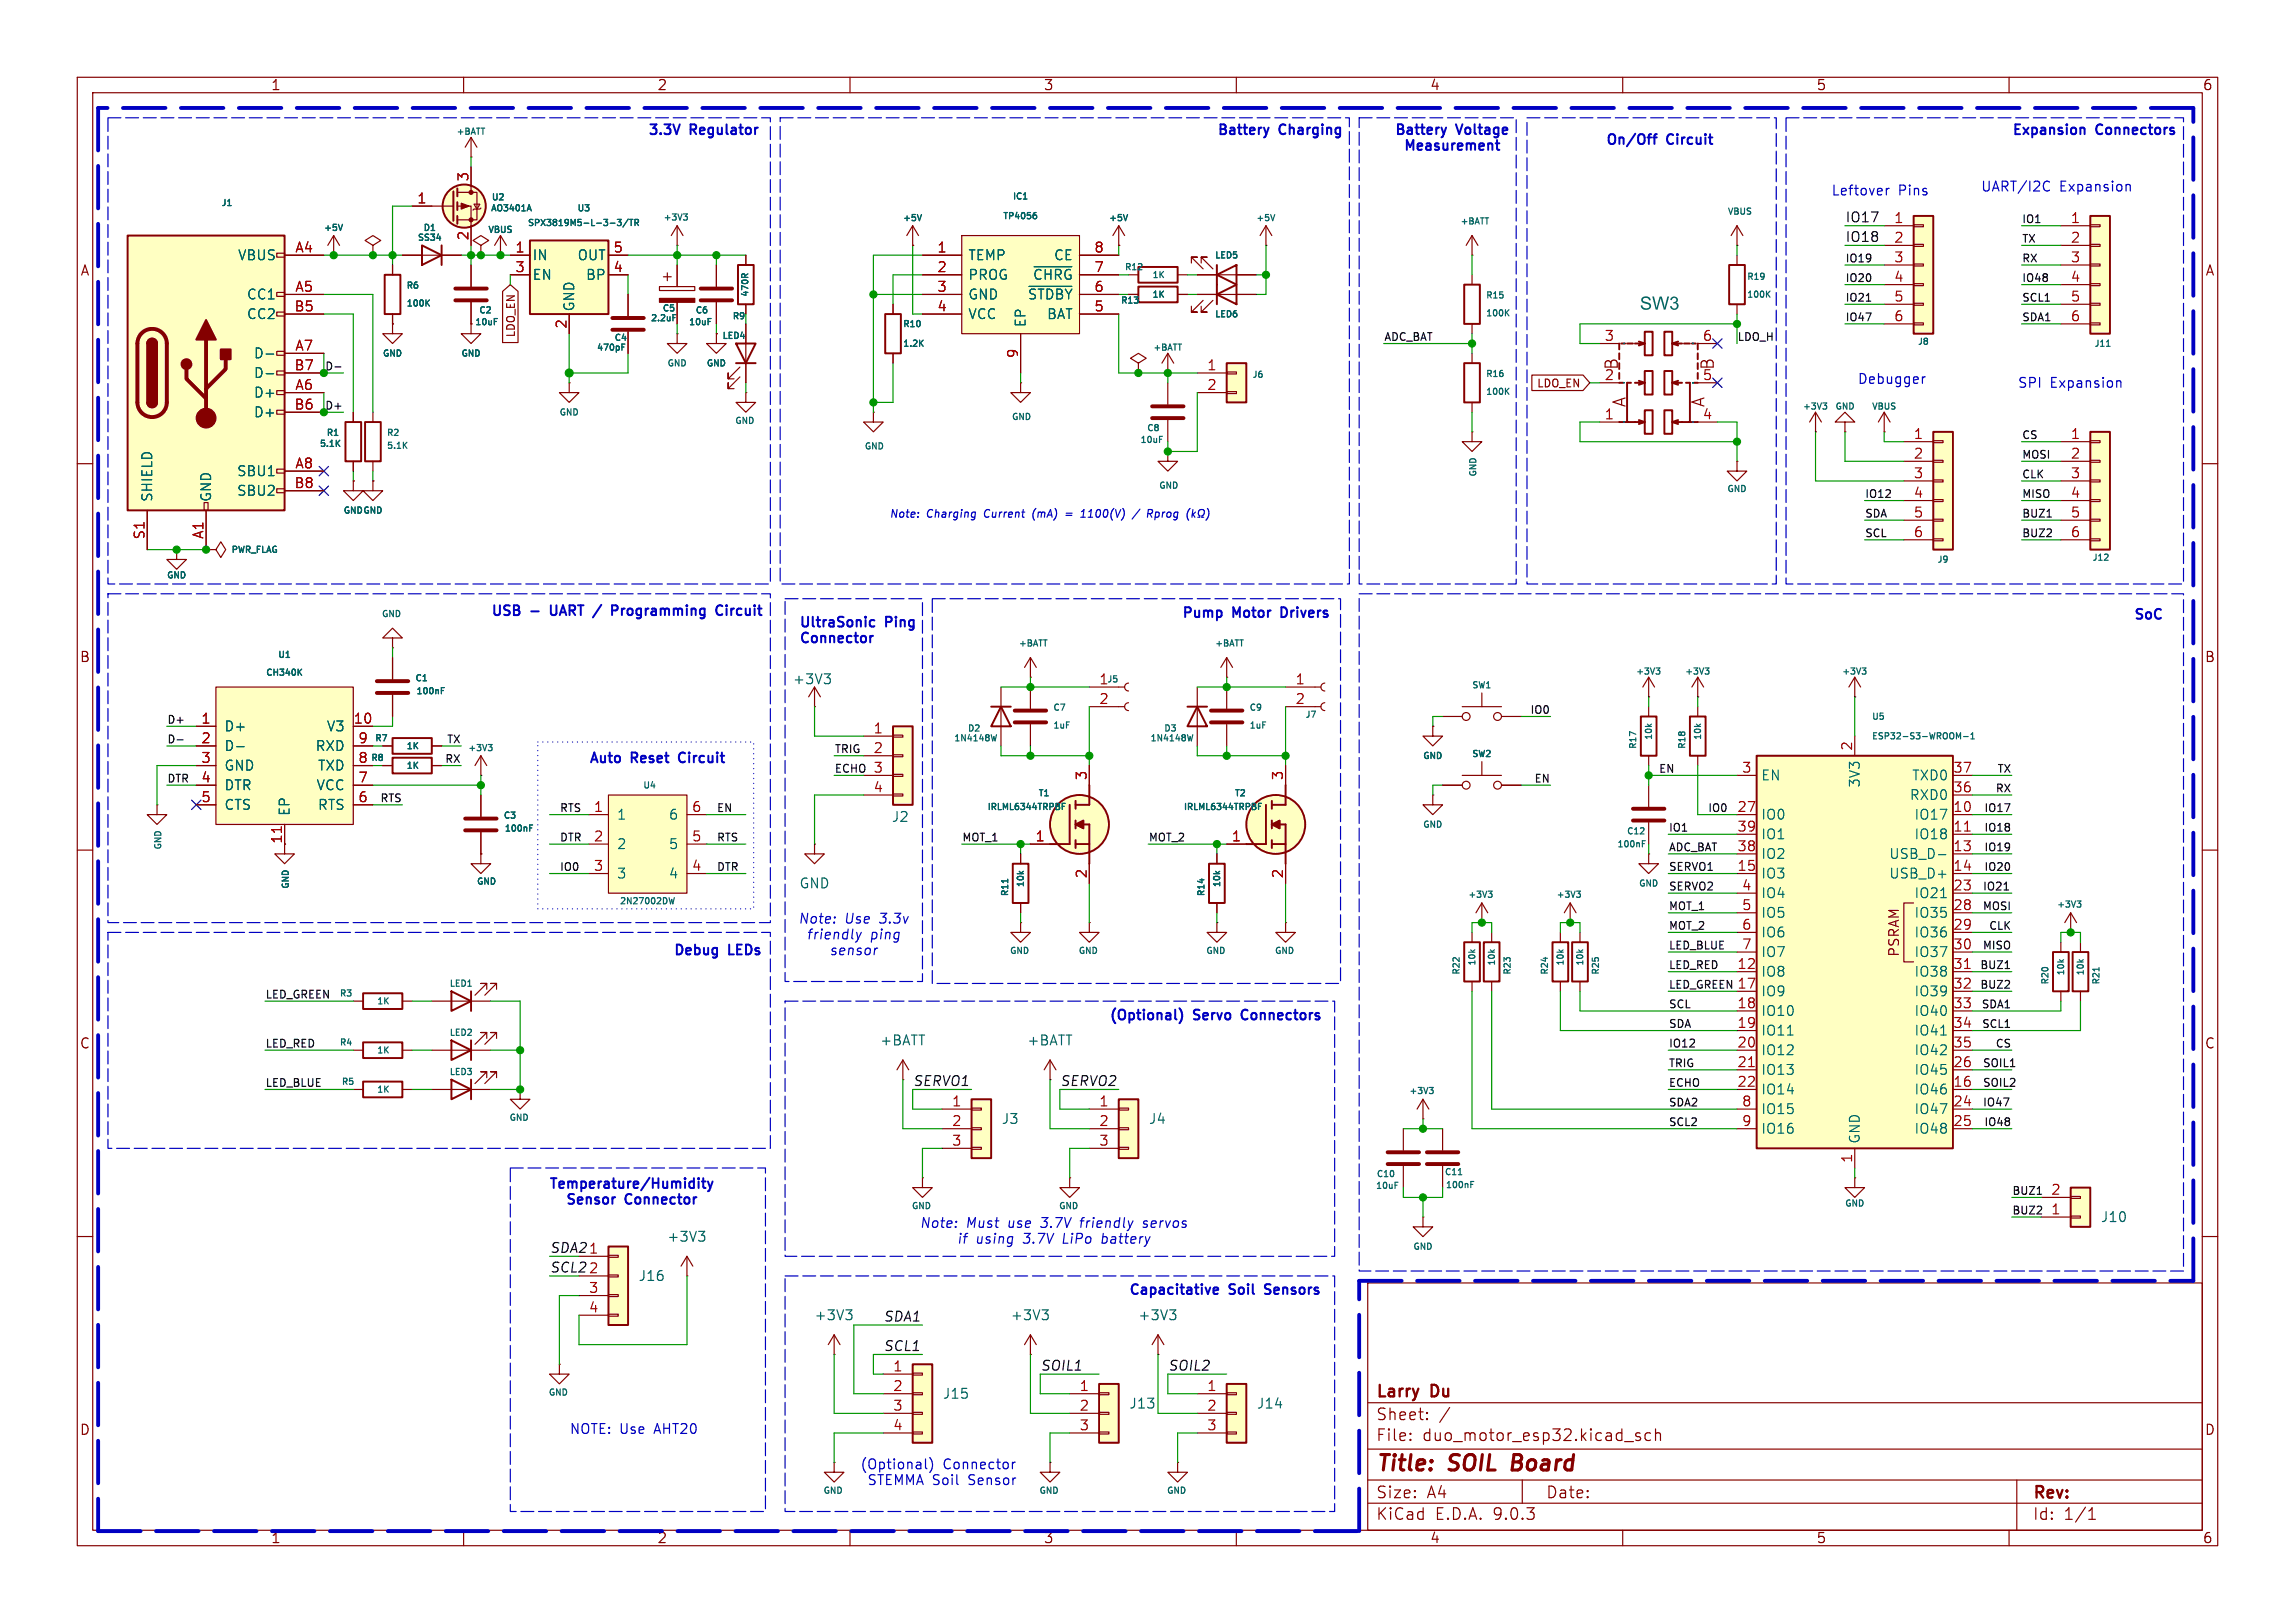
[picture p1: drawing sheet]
<svg xmlns="http://www.w3.org/2000/svg" width="297mm" height="210mm" viewBox="0 0 297 210" stroke-linecap="round" stroke-linejoin="round" font-family="sans-serif">
<defs><g id="words">
<g font-size="2.8" fill="#840000">
<text x="178" y="190.9">Title:</text>
<text x="187.7" y="190.9">SOIL</text>
<text x="196.6" y="190.9">Board</text>
</g>
<text font-size="2.4" fill="#006464" x="212.2" y="40.7">SW3</text>
<g font-size="2.2" fill="#840000">
<text x="209.6" y="47.9" transform="rotate(-90 209.6 47.9)">B</text>
<text x="222" y="47.9" transform="rotate(-90 222 47.9)">B</text>
<text x="210.6" y="52.8" transform="rotate(-90 210.6 52.8)">A</text>
<text x="220.8" y="52.8" transform="rotate(-90 220.8 52.8)">A</text>
</g>
<g font-size="2.1" fill="#840000">
<text x="178" y="184">Sheet:</text>
<text x="178" y="181.2">Larry</text>
<text x="185.3" y="181.2">Du</text>
<text x="178" y="186.7">File:</text>
<text x="184.1" y="186.7">duo_motor_esp32.kicad_sch</text>
<text x="178" y="196.9">KiCad</text>
<text x="178" y="194.1">Size:</text>
<text x="184.7" y="194.1">A4</text>
<text x="185.7" y="196.9">E.D.A.</text>
<text x="193.3" y="196.9">9.0.3</text>
<text x="200" y="194.1">Date:</text>
<text x="263" y="194.3">Rev:</text>
<text x="263" y="196.9">Id:</text>
<text x="267.1" y="196.9">1/1</text>
</g>
<g font-size="1.8" fill="#840000">
<text x="35" y="11.9">1</text>
<text x="85" y="11.9">2</text>
<text x="135" y="11.9">3</text>
<text x="185" y="11.9">4</text>
<text x="235" y="11.9">5</text>
<text x="285" y="11.9">6</text>
<text x="10.3" y="35.9">A</text>
<text x="285.3" y="35.9">A</text>
<text x="10.3" y="85.9">B</text>
<text x="285.3" y="85.9">B</text>
<text x="36.6" y="109.3" transform="rotate(-90 36.6 109.3)">11</text>
<text x="246" y="123.9" transform="rotate(-90 246 123.9)">PSRAM</text>
<text x="10.3" y="135.9">C</text>
<text x="285.3" y="135.9">C</text>
<text x="10.3" y="185.9">D</text>
<text x="285.3" y="185.9">D</text>
<text x="35" y="199.9">1</text>
<text x="85" y="199.9">2</text>
<text x="135" y="199.9">3</text>
<text x="185" y="199.9">4</text>
<text x="235" y="199.9">5</text>
<text x="285" y="199.9">6</text>
</g>
<g font-size="1.8" fill="#0000c2">
<text x="83.8" y="17.5">3.3V</text>
<text x="89.4" y="17.5">Regulator</text>
<text x="157.5" y="17.5">Battery</text>
<text x="165.7" y="17.5">Charging</text>
<text x="180.4" y="17.5">Battery</text>
<text x="188.5" y="17.5">Voltage</text>
<text x="260.3" y="17.5">Expansion</text>
<text x="271.4" y="17.5">Connectors</text>
<text x="181.5" y="19.6">Measurement</text>
<text x="207.8" y="18.8">On/Off</text>
<text x="215.8" y="18.8">Circuit</text>
<text x="236.9" y="25.5">Leftover</text>
<text x="245.7" y="25.5">Pins</text>
<text x="256.3" y="25">UART/I2C</text>
<text x="266.5" y="25">Expansion</text>
<text x="240.3" y="49.9">Debugger</text>
<text x="261.1" y="50.4">SPI</text>
<text x="265.3" y="50.4">Expansion</text>
<text x="63.5" y="79.8">USB</text>
<text x="68.8" y="79.8">-</text>
<text x="71.8" y="79.8">UART /</text>
<text x="80.8" y="79.8">Programming</text>
<text x="94.8" y="79.8">Circuit</text>
<text x="103.4" y="81.8">UltraSonic</text>
<text x="103.4" y="83.8">Connector</text>
<text x="114.7" y="81.8">Ping</text>
<text x="152.9" y="80">Pump</text>
<text x="159.6" y="80">Motor</text>
<text x="166.4" y="80">Drivers</text>
<text x="276.1" y="80.8">SoC</text>
<text x="76.2" y="98.8">Auto</text>
<text x="81.8" y="98.8">Reset</text>
<text x="88.5" y="98.8">Circuit</text>
<text x="103.3" y="119.7">Note:</text>
<text x="109.3" y="119.7">Use</text>
<text x="113.9" y="119.7">3.3v</text>
<text x="87.1" y="124.2">Debug</text>
<text x="94.4" y="124.2">LEDs</text>
<text x="104.3" y="121.8">friendly</text>
<text x="107.3" y="123.8">sensor</text>
<text x="112.6" y="121.8">ping</text>
<text x="143.5" y="132.1">(Optional)</text>
<text x="154.6" y="132.1">Servo</text>
<text x="161.3" y="132.1">Connectors</text>
<text x="70.9" y="154.4">Temperature/Humidity</text>
<text x="73.1" y="156.5">Sensor</text>
<text x="81" y="156.5">Connector</text>
<text x="119" y="159.1">Note:</text>
<text x="123.8" y="161.1">if</text>
<text x="125" y="159.1">Must</text>
<text x="126.3" y="161.1">using</text>
<text x="130.6" y="159.1">use</text>
<text x="132.5" y="161.1">3.7V</text>
<text x="135" y="159.1">3.7V</text>
<text x="137.8" y="161.1">LiPo</text>
<text x="140.3" y="159.1">friendly</text>
<text x="143" y="161.1">battery</text>
<text x="148.6" y="159.1">servos</text>
<text x="146" y="168.2">Capacitative</text>
<text x="159.2" y="168.2">Soil</text>
<text x="164.3" y="168.2">Sensors</text>
<text x="73.7" y="185.9">NOTE: Use</text>
<text x="84.8" y="185.9">AHT20</text>
<text x="111.3" y="190.5">(Optional)</text>
<text x="122.1" y="190.5">Connector</text>
<text x="112.2" y="192.5">STEMMA Soil</text>
<text x="125.5" y="192.5">Sensor</text>
</g>
<g font-size="1.8" fill="#a90000">
<text x="60.7" y="23.6" transform="rotate(-90 60.7 23.6)">3</text>
<text x="53.9" y="26.4">1</text>
<text x="245" y="29">1</text>
<text x="267.9" y="29">1</text>
<text x="38.1" y="32.8">A4</text>
<text x="60.7" y="31.2" transform="rotate(-90 60.7 31.2)">2</text>
<text x="66.6" y="32.8">1</text>
<text x="66.6" y="35.3">3</text>
<text x="79.3" y="32.8">5</text>
<text x="79.3" y="35.3">4</text>
<text x="121.2" y="32.8">1</text>
<text x="121.2" y="35.3">2</text>
<text x="141.5" y="32.8">8</text>
<text x="141.5" y="35.3">7</text>
<text x="245" y="31.5">2</text>
<text x="245" y="34">3</text>
<text x="267.9" y="31.5">2</text>
<text x="267.9" y="34">3</text>
<text x="38" y="40.4">B5</text>
<text x="38.1" y="37.8">A5</text>
<text x="121.2" y="37.8">3</text>
<text x="121.2" y="40.4">4</text>
<text x="141.5" y="37.8">6</text>
<text x="141.5" y="40.4">5</text>
<text x="245" y="36.6">4</text>
<text x="245" y="39.1">5</text>
<text x="245" y="41.7">6</text>
<text x="267.9" y="36.6">4</text>
<text x="267.9" y="39.1">5</text>
<text x="267.9" y="41.7">6</text>
<text x="38.1" y="45.5">A7</text>
<text x="73.4" y="42.6" transform="rotate(-90 73.4 42.6)">2</text>
<text x="131.8" y="46.4" transform="rotate(-90 131.8 46.4)">9</text>
<text x="207.6" y="44.2">3</text>
<text x="220.3" y="44.2">6</text>
<text x="38" y="48">B7</text>
<text x="38" y="53.1">B6</text>
<text x="38.1" y="50.5">A6</text>
<text x="156.1" y="48">1</text>
<text x="156.1" y="50.5">2</text>
<text x="207.6" y="49.3">2</text>
<text x="220.3" y="49.3">5</text>
<text x="207.6" y="54.4">1</text>
<text x="220.3" y="54.4">4</text>
<text x="247.6" y="56.9">1</text>
<text x="247.6" y="59.4">2</text>
<text x="267.9" y="56.9">1</text>
<text x="267.9" y="59.4">2</text>
<text x="38" y="63.2">B8</text>
<text x="38.1" y="60.7">A8</text>
<text x="247.6" y="62">3</text>
<text x="247.6" y="64.5">4</text>
<text x="267.9" y="62">3</text>
<text x="267.9" y="64.5">4</text>
<text x="18.8" y="69.9" transform="rotate(-90 18.8 69.9)">S1</text>
<text x="26.4" y="69.8" transform="rotate(-90 26.4 69.8)">A1</text>
<text x="247.6" y="67.1">5</text>
<text x="247.6" y="69.6">6</text>
<text x="267.9" y="67.1">5</text>
<text x="267.9" y="69.6">6</text>
<text x="142.2" y="88.6">1</text>
<text x="167.6" y="88.6">1</text>
<text x="26" y="93.7">1</text>
<text x="45.7" y="93.7">10</text>
<text x="113" y="95">1</text>
<text x="142.2" y="91.2">2</text>
<text x="167.6" y="91.2">2</text>
<text x="26" y="96.3">2</text>
<text x="26" y="98.8">3</text>
<text x="26" y="101.3">4</text>
<text x="46.3" y="96.3">9</text>
<text x="46.3" y="98.8">8</text>
<text x="46.3" y="101.3">7</text>
<text x="113" y="97.5">2</text>
<text x="113" y="100.1">3</text>
<text x="140.7" y="101" transform="rotate(-90 140.7 101)">3</text>
<text x="166.1" y="101" transform="rotate(-90 166.1 101)">3</text>
<text x="225.4" y="100.1">3</text>
<text x="239.8" y="97.2" transform="rotate(-90 239.8 97.2)">2</text>
<text x="252.7" y="100.1">37</text>
<text x="26" y="103.9">5</text>
<text x="46.3" y="103.9">6</text>
<text x="76.8" y="105.2">1</text>
<text x="89.5" y="105.2">6</text>
<text x="113" y="102.6">4</text>
<text x="224.7" y="105.2">27</text>
<text x="224.7" y="107.7">39</text>
<text x="252.7" y="102.6">36</text>
<text x="252.7" y="105.2">10</text>
<text x="252.7" y="107.7">11</text>
<text x="76.8" y="109">2</text>
<text x="76.8" y="112.8">3</text>
<text x="89.5" y="109">5</text>
<text x="89.5" y="112.8">4</text>
<text x="133.9" y="109">1</text>
<text x="140.7" y="113.7" transform="rotate(-90 140.7 113.7)">2</text>
<text x="159.3" y="109">1</text>
<text x="166.1" y="113.7" transform="rotate(-90 166.1 113.7)">2</text>
<text x="224.7" y="110.2">38</text>
<text x="224.7" y="112.8">15</text>
<text x="252.7" y="110.2">13</text>
<text x="252.7" y="112.8">14</text>
<text x="225.4" y="115.3">4</text>
<text x="225.4" y="117.9">5</text>
<text x="252.7" y="115.3">23</text>
<text x="252.7" y="117.9">28</text>
<text x="224.7" y="125.5">12</text>
<text x="225.4" y="120.4">6</text>
<text x="225.4" y="122.9">7</text>
<text x="252.7" y="120.4">29</text>
<text x="252.7" y="122.9">30</text>
<text x="252.7" y="125.5">31</text>
<text x="224.7" y="128">17</text>
<text x="224.7" y="130.6">18</text>
<text x="252.7" y="128">32</text>
<text x="252.7" y="130.6">33</text>
<text x="224.7" y="133.1">19</text>
<text x="224.7" y="135.6">20</text>
<text x="252.7" y="133.1">34</text>
<text x="252.7" y="135.6">35</text>
<text x="123.1" y="143.3">1</text>
<text x="142.2" y="143.3">1</text>
<text x="224.7" y="138.2">21</text>
<text x="224.7" y="140.7">22</text>
<text x="225.4" y="143.3">8</text>
<text x="252.7" y="138.2">26</text>
<text x="252.7" y="140.7">16</text>
<text x="252.7" y="143.3">24</text>
<text x="123.1" y="145.8">2</text>
<text x="123.1" y="148.3">3</text>
<text x="142.2" y="145.8">2</text>
<text x="142.2" y="148.3">3</text>
<text x="225.4" y="145.8">9</text>
<text x="252.7" y="145.8">25</text>
<text x="239.8" y="150.6" transform="rotate(-90 239.8 150.6)">1</text>
<text x="265.4" y="154.7">2</text>
<text x="265.4" y="157.2">1</text>
<text x="76.1" y="167.4">3</text>
<text x="76.1" y="169.9">4</text>
<text x="115.5" y="177.5">1</text>
<text x="115.5" y="180.1">2</text>
<text x="115.5" y="182.6">3</text>
<text x="115.5" y="185.2">4</text>
<text x="139.6" y="180.1">1</text>
<text x="139.6" y="182.6">2</text>
<text x="139.6" y="185.2">3</text>
<text x="156.1" y="180.1">1</text>
<text x="156.1" y="182.6">2</text>
<text x="156.1" y="185.2">3</text>
</g>
<g font-size="1.8" fill="#0f0f0f">
<text x="238.8" y="28.9">IO17</text>
<text x="238.8" y="31.4">IO18</text>
<text x="118.1" y="140.6">SERVO1</text>
<text x="137.2" y="140.6">SERVO2</text>
<text x="71.1" y="164.8">SCL2</text>
<text x="71.1" y="162.2">SDA2</text>
<text x="76.1" y="162.3">1</text>
<text x="76.1" y="164.8">2</text>
<text x="114.3" y="171.1">SDA1</text>
<text x="114.3" y="174.9">SCL1</text>
<text x="134.6" y="177.5">SOIL1</text>
<text x="151.1" y="177.5">SOIL2</text>
</g>
<g font-size="1.8" fill="#006464">
<text x="30.7" y="33.9">VBUS</text>
<text x="68.8" y="33.9">IN</text>
<text x="74.7" y="33.9">OUT</text>
<text x="125.2" y="33.9">TEMP</text>
<text x="136.3" y="33.9">CE</text>
<text x="31.9" y="39">CC1</text>
<text x="31.9" y="41.5">CC2</text>
<text x="68.8" y="36.4">EN</text>
<text x="74.5" y="40.4" transform="rotate(-90 74.5 40.4)">GND</text>
<text x="75.7" y="36.4">BP</text>
<text x="125.2" y="36.4">PROG</text>
<text x="125.2" y="39">GND</text>
<text x="125.2" y="41.5">VCC</text>
<text x="132.9" y="39">~{STDBY}</text>
<text x="133.6" y="36.4">~{CHRG}</text>
<text x="135.4" y="41.5">BAT</text>
<text x="32.8" y="46.6">D-</text>
<text x="132.9" y="42.4" transform="rotate(-90 132.9 42.4)">EP</text>
<text x="32.8" y="49.1">D-</text>
<text x="32.8" y="51.7">D+</text>
<text x="32.8" y="54.2">D+</text>
<text x="19.9" y="65" transform="rotate(-90 19.9 65)">SHIELD</text>
<text x="27.5" y="65" transform="rotate(-90 27.5 65)">GND</text>
<text x="30.6" y="61.8">SBU1</text>
<text x="30.6" y="64.4">SBU2</text>
<text x="102.5" y="88.7">+3V3</text>
<text x="29" y="94.8">D+</text>
<text x="42.2" y="94.8">V3</text>
<text x="29" y="97.4">D-</text>
<text x="29" y="99.9">GND</text>
<text x="40.8" y="97.4">RXD</text>
<text x="41.1" y="99.9">TXD</text>
<text x="227.8" y="101.2">EN</text>
<text x="247.4" y="101.2">TXD0</text>
<text x="29" y="102.5">DTR</text>
<text x="29" y="105">CTS</text>
<text x="37.7" y="105.7" transform="rotate(-90 37.7 105.7)">EP</text>
<text x="40.9" y="102.5">VCC</text>
<text x="41.1" y="105">RTS</text>
<text x="79.8" y="106.3">1</text>
<text x="86.5" y="106.3">6</text>
<text x="115.3" y="106.6">J2</text>
<text x="227.8" y="106.3">IO0</text>
<text x="240.9" y="102" transform="rotate(-90 240.9 102)">3V3</text>
<text x="247.1" y="103.7">RXD0</text>
<text x="247.7" y="106.3">IO17</text>
<text x="79.8" y="110.1">2</text>
<text x="79.8" y="113.9">3</text>
<text x="86.5" y="110.1">5</text>
<text x="86.5" y="113.9">4</text>
<text x="227.8" y="108.8">IO1</text>
<text x="227.8" y="111.4">IO2</text>
<text x="227.8" y="113.9">IO3</text>
<text x="244.4" y="111.4">USB_D-</text>
<text x="244.4" y="113.9">USB_D+</text>
<text x="247.7" y="108.8">IO18</text>
<text x="103.4" y="115.2">GND</text>
<text x="227.8" y="116.4">IO4</text>
<text x="227.8" y="119">IO5</text>
<text x="247.7" y="116.4">IO21</text>
<text x="247.7" y="119">IO35</text>
<text x="227.8" y="121.5">IO6</text>
<text x="227.8" y="124.1">IO7</text>
<text x="247.7" y="121.5">IO36</text>
<text x="247.7" y="124.1">IO37</text>
<text x="227.8" y="126.6">IO8</text>
<text x="227.8" y="129.1">IO9</text>
<text x="227.8" y="131.7">IO10</text>
<text x="247.7" y="126.6">IO38</text>
<text x="247.7" y="129.1">IO39</text>
<text x="247.7" y="131.7">IO40</text>
<text x="113.8" y="135.5">+BATT</text>
<text x="132.9" y="135.5">+BATT</text>
<text x="227.8" y="134.2">IO11</text>
<text x="227.8" y="136.8">IO12</text>
<text x="247.7" y="134.2">IO41</text>
<text x="247.7" y="136.8">IO42</text>
<text x="227.8" y="139.3">IO13</text>
<text x="227.8" y="141.8">IO14</text>
<text x="247.7" y="139.3">IO45</text>
<text x="247.7" y="141.8">IO46</text>
<text x="129.5" y="145.6">J3</text>
<text x="148.6" y="145.6">J4</text>
<text x="227.8" y="144.4">IO15</text>
<text x="227.8" y="146.9">IO16</text>
<text x="240.9" y="148.1" transform="rotate(-90 240.9 148.1)">GND</text>
<text x="247.7" y="144.4">IO47</text>
<text x="247.7" y="146.9">IO48</text>
<text x="86.3" y="160.9">+3V3</text>
<text x="271.8" y="158.3">J10</text>
<text x="82.6" y="166">J16</text>
<text x="105.3" y="171">+3V3</text>
<text x="130.7" y="171">+3V3</text>
<text x="147.2" y="171">+3V3</text>
<text x="121.9" y="181.2">J15</text>
<text x="146.1" y="182.5">J13</text>
<text x="162.6" y="182.5">J14</text>
</g>
<g font-size="1.4" fill="#0f0f0f">
<text x="261.6" y="28.9">IO1</text>
<text x="238.8" y="34">IO19</text>
<text x="261.6" y="34">RX</text>
<text x="261.6" y="31.5">TX</text>
<text x="238.8" y="36.6">IO20</text>
<text x="238.8" y="39.1">IO21</text>
<text x="238.8" y="41.6">IO47</text>
<text x="261.6" y="39.1">SCL1</text>
<text x="261.6" y="41.6">SDA1</text>
<text x="261.6" y="36.6">IO48</text>
<text x="42" y="48">D-</text>
<text x="179.1" y="44.2">ADC_BAT</text>
<text x="224.8" y="44.2">LDO_H</text>
<text x="42" y="53.1">D+</text>
<text x="261.6" y="56.9">CS</text>
<text x="261.6" y="59.4">MOSI</text>
<text x="241.3" y="64.5">IO12</text>
<text x="261.6" y="64.5">MISO</text>
<text x="261.6" y="62">CLK</text>
<text x="241.3" y="67">SDA</text>
<text x="241.3" y="69.6">SCL</text>
<text x="261.6" y="69.6">BUZ2</text>
<text x="261.6" y="67">BUZ1</text>
<text x="21.6" y="93.7">D+</text>
<text x="197.9" y="92.4">IO0</text>
<text x="21.6" y="96.2">D-</text>
<text x="21.6" y="101.3">DTR</text>
<text x="57.5" y="98.8">RX</text>
<text x="57.7" y="96.2">TX</text>
<text x="107.9" y="97.5">TRIG</text>
<text x="107.9" y="100.1">ECHO</text>
<text x="198.5" y="101.3">EN</text>
<text x="214.6" y="100.1">EN</text>
<text x="258.4" y="100.1">TX</text>
<text x="49.1" y="103.9">RTS</text>
<text x="72.4" y="105.1">RTS</text>
<text x="92.7" y="105.1">EN</text>
<text x="215.9" y="107.7">IO1</text>
<text x="221" y="105.1">IO0</text>
<text x="256.7" y="105.1">IO17</text>
<text x="256.7" y="107.7">IO18</text>
<text x="258.1" y="102.6">RX</text>
<text x="72.4" y="112.8">IO0</text>
<text x="72.4" y="108.9">DTR</text>
<text x="92.7" y="112.8">DTR</text>
<text x="92.7" y="108.9">RTS</text>
<text x="124.5" y="108.9">MOT_1</text>
<text x="148.6" y="108.9">MOT_2</text>
<text x="215.9" y="112.8">SERVO1</text>
<text x="215.9" y="110.2">ADC_BAT</text>
<text x="256.7" y="110.2">IO19</text>
<text x="256.7" y="112.8">IO20</text>
<text x="215.9" y="117.8">MOT_1</text>
<text x="215.9" y="115.3">SERVO2</text>
<text x="256.5" y="117.8">MOSI</text>
<text x="256.5" y="115.3">IO21</text>
<text x="215.9" y="122.9">LED_BLUE</text>
<text x="215.9" y="125.5">LED_RED</text>
<text x="215.9" y="120.4">MOT_2</text>
<text x="256.1" y="125.5">BUZ1</text>
<text x="256.5" y="122.9">MISO</text>
<text x="257.3" y="120.4">CLK</text>
<text x="34.3" y="129.3">LED_GREEN</text>
<text x="215.9" y="128">LED_GREEN</text>
<text x="215.9" y="130.5">SCL</text>
<text x="256.1" y="128">BUZ2</text>
<text x="256.3" y="130.5">SDA1</text>
<text x="34.3" y="135.6">LED_RED</text>
<text x="215.9" y="133.1">SDA</text>
<text x="215.9" y="135.6">IO12</text>
<text x="256.4" y="133.1">SCL1</text>
<text x="258.1" y="135.6">CS</text>
<text x="34.3" y="140.7">LED_BLUE</text>
<text x="215.9" y="140.7">ECHO</text>
<text x="215.9" y="143.2">SDA2</text>
<text x="215.9" y="138.2">TRIG</text>
<text x="256.5" y="138.2">SOIL1</text>
<text x="256.5" y="140.7">SOIL2</text>
<text x="256.5" y="143.2">IO47</text>
<text x="215.9" y="145.8">SCL2</text>
<text x="256.7" y="145.8">IO48</text>
<text x="260.3" y="154.7">BUZ1</text>
<text x="260.3" y="157.2">BUZ2</text>
</g>
<g font-size="1.4" fill="#840000">
<text x="66.8" y="43.8" transform="rotate(-90 66.8 43.8)">LDO_EN</text>
<text x="198.8" y="50.3">LDO_EN</text>
</g>
<g font-size="1.4" fill="#0000c2">
<text x="115.1" y="67.1">Note:</text>
<text x="119.9" y="67.1">Charging</text>
<text x="127.6" y="67.1">Current</text>
<text x="134.1" y="67.1">(mA)</text>
<text x="140.9" y="67.1">1100(V)</text>
<text x="147.9" y="67.1">/</text>
<text x="150" y="67.1">Rprog</text>
</g>
<g font-size="1.1" fill="#006464">
<text x="59" y="17.6">+BATT</text>
<text x="28.6" y="26.9">J1</text>
<text x="63.4" y="27.6">AO3401A</text>
<text x="63.5" y="26.1">U2</text>
<text x="68.2" y="29.5">SPX3819M5-L-3-3/TR</text>
<text x="74.6" y="27.6">U3</text>
<text x="85.8" y="28.7">+3V3</text>
<text x="116.7" y="28.8">+5V</text>
<text x="129.7" y="28.6">TP4056</text>
<text x="131" y="26">IC1</text>
<text x="143.4" y="28.8">+5V</text>
<text x="162.5" y="28.8">+5V</text>
<text x="188.9" y="29.3">+BATT</text>
<text x="223.5" y="28">VBUS</text>
<text x="41.8" y="30.1">+5V</text>
<text x="54" y="31.4">SS34</text>
<text x="54.7" y="30.1">D1</text>
<text x="63.1" y="30.3">VBUS</text>
<text x="145.5" y="35.2">R12</text>
<text x="157.1" y="33.6">LED5</text>
<text x="52.5" y="37.6">R6</text>
<text x="52.5" y="39.9">100K</text>
<text x="61.9" y="40.8">C2</text>
<text x="84.1" y="41.8">2.2uF</text>
<text x="85.6" y="40.5">C5</text>
<text x="89.9" y="40.8">C6</text>
<text x="94.7" y="41.5">R9</text>
<text x="97" y="38.5" transform="rotate(-90 97 38.5)">470R</text>
<text x="145" y="39.5">R13</text>
<text x="149" y="36.2">1K</text>
<text x="149" y="38.7">1K</text>
<text x="157.1" y="41.3">LED6</text>
<text x="192.2" y="41.1">100K</text>
<text x="192.2" y="38.8">R15</text>
<text x="226" y="38.7">100K</text>
<text x="226" y="36.4">R19</text>
<text x="49.4" y="46.3">GND</text>
<text x="59.6" y="46.3">GND</text>
<text x="61.4" y="42.3">10uF</text>
<text x="77.1" y="45.6">470pF</text>
<text x="79.4" y="44.3">C4</text>
<text x="86.3" y="47.6">GND</text>
<text x="89" y="42.3">10uF</text>
<text x="91.3" y="47.6">GND</text>
<text x="93.4" y="44.1">LED4</text>
<text x="116.8" y="42.5">R10</text>
<text x="116.8" y="45.1">1.2K</text>
<text x="149.1" y="45.6">+BATT</text>
<text x="248.1" y="44.8">J8</text>
<text x="270.9" y="45.1">J11</text>
<text x="72.3" y="54">GND</text>
<text x="162" y="49.1">J6</text>
<text x="192.2" y="51.3">100K</text>
<text x="192.2" y="49">R16</text>
<text x="233.2" y="53.2">+3V3</text>
<text x="237.4" y="53.2">GND</text>
<text x="242.1" y="53.2">VBUS</text>
<text x="41.3" y="58">5.1K</text>
<text x="42.2" y="56.6">R1</text>
<text x="50" y="56.6">R2</text>
<text x="50" y="58.3">5.1K</text>
<text x="95" y="55.1">GND</text>
<text x="111.8" y="58.4">GND</text>
<text x="130.8" y="54.6">GND</text>
<text x="147.5" y="57.5">10uF</text>
<text x="148.3" y="56">C8</text>
<text x="149.9" y="63.4">GND</text>
<text x="191.3" y="61.8" transform="rotate(-90 191.3 61.8)">GND</text>
<text x="223.4" y="63.9">GND</text>
<text x="29.8" y="71.7">PWR_FLAG</text>
<text x="44.4" y="66.7">GNDGND</text>
<text x="21.5" y="75.1">GND</text>
<text x="250.6" y="73">J9</text>
<text x="270.7" y="72.8">J12</text>
<text x="49.3" y="80.1">GND</text>
<text x="131.7" y="83.9">+BATT</text>
<text x="157.1" y="83.9">+BATT</text>
<text x="34.3" y="87.6">CH340K</text>
<text x="35.9" y="85.3">U1</text>
<text x="53.6" y="88.4">C1</text>
<text x="143.2" y="88.5">J5</text>
<text x="190.4" y="89.3">SW1</text>
<text x="211.6" y="87.5">+3V3</text>
<text x="218" y="87.5">+3V3</text>
<text x="238.3" y="87.5">+3V3</text>
<text x="53.8" y="90">100nF</text>
<text x="125.1" y="94.9">D2</text>
<text x="136.2" y="92.2">C7</text>
<text x="136.2" y="94.5">1uF</text>
<text x="150.5" y="94.9">D3</text>
<text x="161.6" y="92.2">C9</text>
<text x="161.6" y="94.5">1uF</text>
<text x="168.8" y="93.1">J7</text>
<text x="214" y="95.9" transform="rotate(-90 214 95.9)">10k</text>
<text x="220.3" y="95.9" transform="rotate(-90 220.3 95.9)">10k</text>
<text x="242.1" y="95.9">ESP32-S3-WROOM-1</text>
<text x="242.1" y="93.3">U5</text>
<text x="47.9" y="98.7">R8</text>
<text x="48.4" y="96.1">R7</text>
<text x="52.5" y="99.7">1K</text>
<text x="52.5" y="97.1">1K</text>
<text x="60.5" y="97.4">+3V3</text>
<text x="123.4" y="96.1">1N4148W</text>
<text x="148.8" y="96.1">1N4148W</text>
<text x="184.1" y="98.4">GND</text>
<text x="190.4" y="98.2">SW2</text>
<text x="212" y="97" transform="rotate(-90 212 97)">R17</text>
<text x="218.3" y="97" transform="rotate(-90 218.3 97)">R18</text>
<text x="65.1" y="106.1">C3</text>
<text x="65.2" y="107.8">100nF</text>
<text x="83.1" y="102.2">U4</text>
<text x="127.7" y="105">IRLML6344TRPBF</text>
<text x="134.3" y="103.2">T1</text>
<text x="153.1" y="105">IRLML6344TRPBF</text>
<text x="159.7" y="103.2">T2</text>
<text x="184.1" y="107.3">GND</text>
<text x="21.1" y="110" transform="rotate(-90 21.1 110)">GND</text>
<text x="209.2" y="109.8">100nF</text>
<text x="210.4" y="108.2">C12</text>
<text x="37.6" y="115.1" transform="rotate(-90 37.6 115.1)">GND</text>
<text x="61.6" y="114.7">GND</text>
<text x="80.1" y="117.2">2N27002DW</text>
<text x="130.7" y="116.1" transform="rotate(-90 130.7 116.1)">R11</text>
<text x="132.7" y="114.9" transform="rotate(-90 132.7 114.9)">10k</text>
<text x="156.1" y="116.1" transform="rotate(-90 156.1 116.1)">R14</text>
<text x="158.1" y="114.9" transform="rotate(-90 158.1 114.9)">10k</text>
<text x="189.9" y="116.4">+3V3</text>
<text x="201.3" y="116.4">+3V3</text>
<text x="212" y="114.9">GND</text>
<text x="266.1" y="117.6">+3V3</text>
<text x="130.6" y="123.6">GND</text>
<text x="139.5" y="123.6">GND</text>
<text x="156" y="123.6">GND</text>
<text x="164.9" y="123.6">GND</text>
<text x="191.1" y="125.1" transform="rotate(-90 191.1 125.1)">10k</text>
<text x="193.7" y="125.1" transform="rotate(-90 193.7 125.1)">10k</text>
<text x="202.6" y="125.1" transform="rotate(-90 202.6 125.1)">10k</text>
<text x="205.1" y="125.1" transform="rotate(-90 205.1 125.1)">10k</text>
<text x="43.9" y="129.2">R3</text>
<text x="48.7" y="130.2">1K</text>
<text x="58.1" y="127.9">LED1</text>
<text x="189.1" y="126.2" transform="rotate(-90 189.1 126.2)">R22</text>
<text x="195.7" y="126.2" transform="rotate(-90 195.7 126.2)">R23</text>
<text x="200.5" y="126.2" transform="rotate(-90 200.5 126.2)">R24</text>
<text x="207.1" y="126.2" transform="rotate(-90 207.1 126.2)">R25</text>
<text x="265.3" y="127.5" transform="rotate(-90 265.3 127.5)">R20</text>
<text x="267.3" y="126.3" transform="rotate(-90 267.3 126.3)">10k</text>
<text x="269.9" y="126.3" transform="rotate(-90 269.9 126.3)">10k</text>
<text x="271.9" y="127.5" transform="rotate(-90 271.9 127.5)">R21</text>
<text x="43.9" y="135.5">R4</text>
<text x="48.7" y="136.5">1K</text>
<text x="58.1" y="134.2">LED2</text>
<text x="44.1" y="140.6">R5</text>
<text x="48.7" y="141.6">1K</text>
<text x="58.1" y="139.3">LED3</text>
<text x="182.3" y="141.8">+3V3</text>
<text x="65.8" y="145.2">GND</text>
<text x="177.9" y="154">10uF</text>
<text x="178.1" y="152.5">C10</text>
<text x="186.9" y="152.3">C11</text>
<text x="187" y="153.9">100nF</text>
<text x="117.9" y="156.7">GND</text>
<text x="136.9" y="156.7">GND</text>
<text x="182.8" y="161.9">GND</text>
<text x="238.7" y="156.3">GND</text>
<text x="70.9" y="180.8">GND</text>
<text x="106.5" y="193.5">GND</text>
<text x="134.4" y="193.5">GND</text>
<text x="150.9" y="193.5">GND</text>
</g>
</g></defs>
<g fill="none" stroke="#840000" stroke-width=".15">
<path d="M10 10h277v190h-277zM12 12h273v186h-273zM60 10v2M110 10v2M160 10v2M210 10v2M260 10v2M224.8 31.8h.1M224.8 29.2l-.8 1.3M224.8 29.2l.8 1.3M224.8 29.2v2.6M151.1 48.3h.1"/>
<path d="M151.1 45.7l-.7 1.3M151.1 45.7l.8 1.3M151.1 45.7v2.6M10 60h2M285 60h2M10 110h2M285 110h2M184.1 157.5v1.3h1.3l-1.3 1.2-1.2-1.2h1.2M184.1 157.5h.1M10 160h2M177 166h108v32h-108zM285 160h2"/>
<path d="M60 198v2M110 198v2M160 198v2M177 194.5h108M177 191.5h108M177 187.5h108M177 181.5h108M182.5 186.3h.1l-.1 .1M182.5 186.3v.1M182.5 185.5v.1M182.5 185.5h.1l-.1 .1M184.7 183.6v.1"/>
<path d="M184.7 183.6h-.1l.1 .1M184.7 182.8v.1M184.7 182.8h-.1l.1 .1M187.6 182.1l-1.3 2M197 191.5v3M210 198v2M212.2 185.5l-.3-.1-.2 .2v.2l.5 .2 .1 .1-.1 .2-.1 .1-.4-.1M213.6 185.5l-.4-.1-.3 .3v.4l.1 .2 .2 .1 .4-.1M214.2 185.5a.37 .37 0 0 1 .7 .1v.8M214.2 184.9v1.5M260 198v2M261 191.5v6.5"/>
<path d="M270.3 196.6h.9M270.3 195.5l.4-.4v1.5"/>
</g>
<path d="M195.9 188.2l-.2 2h.7" fill="none" stroke="#840000" stroke-width=".4"/>
<path d="M158.7 47h2.6v5.1h-2.6z" fill="#ffffc2"/>
<path d="M158.7 47h2.6v5.1h-2.6z" fill="none" stroke="#840000" stroke-width=".25"/>
<path d="M154.9 48.3h3.8M154.9 50.8h3.8M158.7 48.1h1.3v.3h-1.3zM158.7 50.7h1.3v.2h-1.3zM138.4 152.4v1.3h1.3l-1.3 1.2-1.2-1.2h1.2M138.4 152.4h.1" fill="none" stroke="#840000" stroke-width=".15"/>
<path d="M115.6 94h2.5v10.1h-2.5z" fill="#ffffc2"/>
<path d="M44.7 54.6h2v5.1h-2zM114.6 40.6h2v5.1h-2zM115.6 94h2.5v10.1h-2.5z" fill="none" stroke="#840000" stroke-width=".25"/>
<g fill="none" stroke="#840000" stroke-width=".15">
<path d="M115.6 39.4v1.2M118.1 31.8h.1M118.1 29.2l-.8 1.3M118.1 29.2l.8 1.3M118.1 29.2v2.6M45.7 53.3v1.3M45.7 59.7v1.3M115.6 45.7v1.3M132.1 49.5v1.3h1.2l-1.2 1.3-1.3-1.3h1.3M132.1 49.5h.1M105.4 91.4h.1M105.4 88.9l-.8 1.3"/>
<path d="M105.4 88.9l.8 1.3M105.4 88.9v2.5M111.8 95.3h3.8M111.8 97.8h3.8M115.6 95.1h1.2v.3h-1.2zM115.6 97.7h1.2v.2h-1.2zM105.4 109.2v1.3h1.3l-1.3 1.3-1.3-1.3h1.3M105.4 109.2h.1M111.8 100.3h3.8M111.8 102.9h3.8M115.6 100.2h1.2v.3h-1.2zM115.6 102.7h1.2v.3h-1.2z"/>
</g>
<path d="M119.3 27.8l-.3 .8M43.6 57.3l.4 .5M44 57l-.5 .4M119.1 44.4l.4 .4M119.5 44l-.5 .5M106.7 87.2h.8l-.5 .5M107.2 87.7l.3 .2v.3l-.3 .3" fill="none" stroke="#006464" stroke-width=".15"/>
<path d="M124.5 30.5h15.2v12.7h-15.2z" fill="#ffffc2"/>
<g fill="none" stroke="#840000" stroke-width=".15">
<path d="M119.4 33h5.1M119.4 35.6h5.1M119.4 38.1h5.1M124.5 30.5h15.2v12.7h-15.2zM139.7 33h5.1M139.7 35.6h5.1M139.7 38.1h5.1M113 53.3v1.3h1.3l-1.3 1.3-1.2-1.3h1.2M113 53.3h.1M119.4 40.6h5.1M132.1 43.2v5.1M139.7 40.6h5.1"/>
<path d="M141 119.4v1.3h1.2l-1.2 1.2-1.3-1.2h1.3M141 119.4h.1M116.8 139.7h.1M116.8 137.2l-.7 1.2M116.8 137.2l.8 1.2M116.8 137.2v2.5M135.9 139.7h.1M135.9 137.2l-.8 1.2M135.9 137.2l.8 1.2M135.9 137.2v2.5M119.4 152.4v1.3h1.2l-1.2 1.2-1.3-1.2h1.3M119.4 152.4h.1"/>
</g>
<path d="M132.4 25.8h.5M133.2 37.1h5.5M133.8 34.5h4.9M133.9 27.8h.2l.1 .2-.1 .2-.2 .1M133.9 27.5h.2" fill="none" stroke="#006464" stroke-width=".15"/>
<path d="M125.7 142.2h2.6v7.7h-2.6z" fill="#ffffc2"/>
<path d="M125.7 142.2h2.6v7.7h-2.6z" fill="none" stroke="#840000" stroke-width=".25"/>
<path d="M163.8 31.8h.1M163.8 29.2l-.7 1.3M163.8 29.2l.8 1.3M163.8 29.2v2.6M121.9 143.5h3.8M121.9 146.1h3.8M121.9 148.6h3.8M125.7 143.4h1.3v.2h-1.3zM125.7 145.9h1.3v.3h-1.3zM125.7 148.5h1.3v.2h-1.3z" fill="none" stroke="#840000" stroke-width=".15"/>
<path d="M165 27.8l-.3 .8" fill="none" stroke="#006464" stroke-width=".15"/>
<path d="M142.2 179.1h2.6v7.6h-2.6z" fill="#ffffc2"/>
<path d="M147.3 34.5h5.1v2.1h-5.1zM142.2 179.1h2.6v7.6h-2.6z" fill="none" stroke="#840000" stroke-width=".25"/>
<g fill="none" stroke="#840000" stroke-width=".15">
<path d="M152.4 35.6h1.3M133.3 175.3h.1M133.3 172.7l-.7 1.3M133.3 172.7l.8 1.3M133.3 172.7v2.6M149.9 175.3h.1M149.9 172.7l-.8 1.3M149.9 172.7l.7 1.3M149.9 172.7v2.6M135.9 189.2v1.3h1.3l-1.3 1.3-1.3-1.3h1.3M135.9 189.2h.1M138.4 180.3h3.8"/>
<path d="M138.4 182.9h3.8M138.4 185.4h3.8M142.2 180.2h1.3v.3h-1.3zM142.2 182.8h1.3v.2h-1.3zM142.2 185.3h1.3v.2h-1.3zM152.4 189.2v1.3h1.3l-1.3 1.3-1.3-1.3h1.3M152.4 189.2h.1"/>
</g>
<path d="M134.9 169.5h.7l-.4 .5M135.4 170l.2 .2v.3l-.2 .3M151.4 169.5h.8l-.5 .5M151.9 170l.3 .2v.3l-.3 .3" fill="none" stroke="#006464" stroke-width=".15"/>
<path d="M118.1 176.5h2.5v10.2h-2.5z" fill="#ffffc2"/>
<path d="M118.1 176.5h2.5v10.2h-2.5z" fill="none" stroke="#840000" stroke-width=".25"/>
<path d="M213.4 110.5v1.3h1.2l-1.2 1.2-1.3-1.2h1.3M213.4 110.5h.1M114.3 177.8h3.8M118.1 177.7h1.3v.2h-1.3zM114.3 180.3h3.8M114.3 182.9h3.8M114.3 185.4h3.8M118.1 180.2h1.3v.3h-1.3zM118.1 182.8h1.3v.2h-1.3zM118.1 185.3h1.3v.2h-1.3z" fill="none" stroke="#840000" stroke-width=".15"/>
<path d="M227.3 97.8h25.4v50.8h-25.4z" fill="#ffffc2"/>
<path d="M227.3 97.8h25.4v50.8h-25.4z" fill="none" stroke="#840000" stroke-width=".25"/>
<g fill="none" stroke="#840000" stroke-width=".15">
<path d="M92.7 34.3v2.8M92.7 39.1v2.8M240 95.3v2.5M224.8 100.3h2.5M224.8 105.4h2.5M224.8 108h2.5M224.8 110.5h2.5M224.8 113h2.5M224.8 115.6h2.5M224.8 118.1h2.5M247.6 116.8h-1.2v7.7h1.2M252.7 100.3h2.6"/>
<path d="M252.7 105.4h2.6M252.7 108h2.6M252.7 110.5h2.6M252.7 113h2.6M252.7 115.6h2.6M252.7 118.1h2.6M252.7 102.9h2.6M224.8 120.7h2.5M224.8 123.2h2.5M224.8 125.7h2.5M224.8 128.3h2.5M224.8 130.8h2.5"/>
<path d="M224.8 133.4h2.5M224.8 135.9h2.5M224.8 138.4h2.5M252.7 120.7h2.6M252.7 123.2h2.6M252.7 125.7h2.6M252.7 128.3h2.6M252.7 130.8h2.6M252.7 133.4h2.6M252.7 135.9h2.6M252.7 138.4h2.6M224.8 141h2.5"/>
<path d="M224.8 143.5h2.5M224.8 146.1h2.5M240 148.6v2.5M252.7 141h2.6M252.7 143.5h2.6M252.7 146.1h2.6"/>
</g>
<path d="M91.6 41.2h.4M253.2 94.8l.3 .6 .2-.6v.8M254.1 95.3h.6M255.1 95.6h.4M255.1 95l.2-.2v.8M250.9 110.6h.9M251.2 116.1h.7M231.3 133.9h.8M251.2 133.9h.7" fill="none" stroke="#006464" stroke-width=".15"/>
<path d="M254.2 107.5h.8M226.3 138h.7M254.2 125.3h.8" fill="none" stroke="#a90000" stroke-width=".15"/>
<path d="M90.7 37.3h4M90.7 38.9h4" fill="none" stroke="#840000" stroke-width=".51"/>
<path d="M268 153.7h2.5v5.1h-2.5z" fill="#ffffc2"/>
<path d="M95.5 34.3h2v5.1h-2zM223.8 34.3h2v5.1h-2zM268 153.7h2.5v5.1h-2.5z" fill="none" stroke="#840000" stroke-width=".25"/>
<g fill="none" stroke="#840000" stroke-width=".15">
<path d="M85.3 37.1h4.6v.5h-4.6zM85.9 35.8h1M86.4 35.3v1M87.6 31.8h.1M87.6 29.2v2.6M87.6 34.3v2.8M87.6 39.1v2.8M87.6 29.2l-.7 1.3M87.6 29.2l.8 1.3M96.5 33v1.3M96.5 39.4v1.2M144.8 31.8h.1"/>
<path d="M144.8 29.2l-.8 1.3M144.8 29.2l.7 1.3M144.8 29.2v2.6M224.8 33v1.3M224.8 39.4v1.2M181.6 146.1v2.7M181.6 150.9v2.8M240 152.4v1.3h1.3l-1.3 1.2-1.2-1.2h1.2M240 152.4h.1M264.2 157.5h3.8M264.2 154.9h3.8M268 157.4h1.2v.2h-1.2z"/>
<path d="M268 154.8h1.2v.3h-1.2z"/>
</g>
<path d="M179.6 149.1h4M179.6 150.6h4" fill="none" stroke="#840000" stroke-width=".51"/>
<path d="M88.5 27.7h.5l-.3 .3 .2 .1 .1 .2-.2 .2h-.2M96 35.5l.1-.1 .3 .1M96.8 35.4l-.4 .3M145.9 27.8l-.2 .8M228.7 38l.4 .5M229.1 37.7l-.5 .4M87.1 41.1h.3M87.1 40.7h.4M180.5 153h.4" fill="none" stroke="#006464" stroke-width=".15"/>
<path d="M85.3 38.6h4.6v.5h-4.6z" fill="#840000" stroke="#840000" stroke-width=".15"/>
<path d="M16.5 30.5h20.3v35.5h-20.3z" fill="#ffffc2"/>
<g fill="none" stroke="#840000" stroke-width=".15">
<path d="M61 17.8l-.8 1.3M61 17.8l.7 1.3M61 17.8v2.5M35.8 32.8h1v.5h-1zM35.8 37.8h1v.6h-1zM36.8 33h5.1M36.8 38.1h5.1M50.8 34.3v1.3M52.1 33h7.6M61 20.3h.1M62.2 31.8l1-.7-1-.6-1 .6 1 .7v1.2M62.2 33h.1"/>
<path d="M64.8 33h.1M64.8 30.5l-.8 1.3M64.8 30.5l.7 1.3M64.8 30.5v2.5M81.3 38.1v2.8M35.8 40.4h1v.5h-1zM35.8 45.5h1v.5h-1zM35.8 48h1v.5h-1zM35.8 50.5h1v.6h-1zM35.8 53.1h1v.5h-1zM36.8 40.6h5.1M36.8 45.7h5.1"/>
<path d="M36.8 48.3h5.1M36.8 50.8h5.1M36.8 53.3h5.1M50.8 41.9v1.3h1.3l-1.3 1.3-1.3-1.3h1.3M50.8 41.9h.1M50.8 40.6v1.3M61 41.9v1.3h1.2l-1.2 1.3-1.3-1.3h1.3M61 41.9h.1M81.3 42.9v2.8M151.1 49.5v2.8M151.1 54.4v2.8M207 54.6h2.5"/>
<path d="M207 49.5h2.5M207 44.5h2.5M219.7 54.6h2.5M219.7 49.5h2.5M219.7 44.5h2.5M224.8 59.7v1.3h1.3l-1.3 1.2-1.3-1.2h1.3M224.8 59.7h.1M19 66v5.1M22.9 71.1v1.3h1.2l-1.2 1.3-1.3-1.3h1.3M22.9 71.1h.1M26.4 65h.5v1h-.5zM26.7 71.1h1.2l.7-1 .6 1-.6 1-.7-1"/>
<path d="M26.7 71.1h.1M26.7 66v5.1M35.8 60.7h1v.5h-1zM35.8 63.2h1v.6h-1zM36.8 61h5.1M36.8 63.5h5.1"/>
</g>
<g fill="none" stroke="#840000" stroke-width=".25">
<path d="M16.5 30.5h20.3v35.5h-20.3zM49.8 35.6h2v5h-2zM54.6 31.8l2.5 1.2-2.5 1.3zM57.1 31.8v2.5M19 44.5a.64 .64 0 0 1 .7-.7 .64 .64 0 0 1 .6 .7M19 52.1a.64 .64 0 0 0 .7 .6 .64 .64 0 0 0 .6-.6M209.5 54.6h1.1M209.5 49.5h.6M209.5 44.5v.7M209.5 45.7v.8M209.5 48.3v.7M209.8 44.5h.5"/>
<path d="M210.6 44.5h.7M211.1 49.5h-.5v5.1h2.3l-.8 .3M211.6 49.5h1.3l-.8 .3M211.6 44.5h1.3l-.8 .2M212.1 54.4l.8 .2M212.1 49.3l.8 .2M212.1 44.2l.8 .3M212.9 53.1h1v3h-1zM212.9 48h1v3.1h-1zM212.9 42.9h1v3.1h-1zM215.4 53.1h1v3h-1zM215.4 48h1v3.1h-1z"/>
<path d="M215.4 42.9h1v3.1h-1zM217.2 54.4l-.8 .2M217.2 49.3l-.8 .2M217.2 44.2l-.8 .3M217.7 49.5h-1.3l.8 .3M217.7 44.5h-1.3l.8 .2M217.9 44.5h.8M218.2 49.5h.5v5.1h-2.3l.8 .3M218.7 54.6h1M218.9 44.5h.6M219.2 49.5h.5M219.7 44.5v.7"/>
<path d="M219.7 45.7v.8M219.7 48.3v.7"/>
</g>
<path d="M18.3 43.1a1.9 1.9 0 0 1 2.1-.4 1.9 1.9 0 0 1 1.2 1.8v7.6a1.91 1.91 0 0 1-1.9 1.9 1.91 1.91 0 0 1-1.9-1.9v-7.6a1.9 1.9 0 0 1 .5-1.4zM24.1 47.8v1.2l2.6 2.6M26.7 43.9v10.2M29.2 46.5v1.3l-2.5 2.5M79.2 41.1h4.1M79.2 42.7h4.1M149.1 52.6h4.1M149.1 54.1h4.1" fill="none" stroke="#840000" stroke-width=".51"/>
<g fill="#840000" stroke="#840000" stroke-width=".25">
<path d="M19 44.5h1.3v7.6h-1.3z"/>
<path d="M19.2 44a.64 .64 0 0 1 .7-.1 .64 .64 0 0 1 .4 .6h-1.3z"/>
<path d="M19 52.1h1.3a.64 .64 0 0 1-.6 .6 .64 .64 0 0 1-.7-.6z"/>
<path d="M26.7 41.4l1.2 2.5h-2.5z"/>
<path d="M28.6 45.2h1.2v1.3h-1.2z"/>
<circle cx="24.1" cy="47.1" r=".63"/>
</g>
<circle cx="26.7" cy="54.1" r="1.27" fill="#840000" stroke="#840000" stroke-width=".15"/>
<g fill="none" stroke="#006464" stroke-width=".15">
<path d="M29.5 26.6h.4M55.2 39.1l.4 .5M55.6 38.8l-.5 .5M56.5 30.8h.5M34.4 45.8h1M34.4 48.4h1M80.5 44.9h.3M150.1 56.5h.3M210.2 44.4h.1M210.2 54.6h.1M210.2 49.5h.1M219.1 54.6h.1"/>
<path d="M219.1 44.4h.1M219.1 49.5h.1"/>
</g>
<path d="M68.6 31.1h10.1v9.5h-10.1z" fill="#ffffc2"/>
<g fill="none" stroke="#840000" stroke-width=".25">
<path d="M58.7 24.8v3.8M59.2 24.4v1M59.2 26.2v1M59.2 27.9v1.1M68.6 31.1h10.1v9.5h-10.1zM47.2 54.6h2.1v5.1h-2.1zM95.2 44.5h2.6l-1.3 2.5zM95.2 47h2.6M218.7 92.7h2v5.1h-2z"/>
<circle cx="60.1" cy="26.7" r="2.79"/>
</g>
<g fill="none" stroke="#840000" stroke-width=".15">
<path d="M53.3 26.7h5.4M59.2 24.9h2.5v3.5h-2.5M59.2 26.7h1.8v5.1M61 21.6v3.3M61 34.3v2.8M61 39.1v2.8M61.3 26.4h.8l-.4 .7zM62.2 26.9l-.1 .2h-.8l-.1 .1M66 33h2.6M66 35.6h2.6M78.7 33h2.6M78.7 35.6h2.6"/>
<path d="M48.3 53.3v1.3M48.3 59.7v1.3M73.7 49.5v1.3h1.2l-1.2 1.3-1.3-1.3h1.3M73.7 49.5h.1M73.7 40.6v2.6M87.6 43.2v1.3h1.3l-1.3 1.2-1.2-1.2h1.2M87.6 43.2h.1M95.8 48.8l-1.6 1.5v-.8v.8h.8M95.8 47.5l-1.6 1.5v-.7v.7h.8M96.5 50.8v1.3h1.3l-1.3 1.2-1.3-1.2h1.3M96.5 50.8h.1M96.5 41.9v7.6"/>
<path d="M147.3 47l1-.6-1-.7-1 .7 1 .6v1.3M147.3 48.3h.1M238.8 54.6h1.2l-1.2-1.3-1.3 1.3h1.3v1.3M238.8 55.9h.1M219.7 91.4v1.3M219.7 97.8v1.3M240 90.2h.1M240 87.6l-.7 1.3M240 87.6l.8 1.3M240 87.6v2.6M213.4 101.6v2.8M213.4 106.4v2.8"/>
</g>
<g fill="none" stroke="#006464" stroke-width=".15">
<path d="M68.3 27.1h.4M68.5 26.5l.3 .8M79 28.9h.6M79.9 28.4h.5l-.3 .3 .2 .1v.3l-.1 .1-.3-.1M81.3 28.4l-.7 1M81.5 28.4h.4M81.7 28.4v.8M82.2 28.8h.4v-.3l-.4-.1v.8M82.4 28.8l.2 .4M52.3 57.6l.4 .4M52.7 57.2l-.5 .5M64 41.2h.4"/>
<path d="M241 86.4h.5l-.3 .3 .2 .1 .1 .3-.2 .1h-.2M212.5 109.2h.3M212.5 108.8h.4"/>
</g>
<circle cx="60.1" cy="26.7" r="2.79" fill="#ffffc2" stroke="#ffffc2" stroke-width=".13"/>
<g fill="#840000" stroke="#840000" stroke-width=".15">
<path d="M59.7 26.3l1 .4-1 .4z"/>
<circle cx="61" cy="24.9" r=".25"/>
<circle cx="61" cy="28.4" r=".25"/>
</g>
<path d="M58.9 37.3h4.1M58.9 38.9h4.1M211.3 104.6h4.1M211.3 106.2h4.1" fill="none" stroke="#840000" stroke-width=".51"/>
<path d="M270.5 27.9h2.5v15.3h-2.5z" fill="#ffffc2"/>
<path d="M189.5 36.8h2v5.1h-2zM270.5 27.9h2.5v15.3h-2.5zM212.3 92.7h2.1v5.1h-2.1z" fill="none" stroke="#840000" stroke-width=".25"/>
<g fill="none" stroke="#840000" stroke-width=".15">
<path d="M190.5 35.6v1.2M266.7 29.2h3.8M266.7 31.8h3.8M266.7 34.3h3.8M266.7 36.8h3.8M266.7 39.4h3.8M270.5 29.1h1.3v.2h-1.3zM270.5 31.6h1.3v.3h-1.3zM270.5 34.2h1.3v.2h-1.3zM270.5 36.7h1.3v.3h-1.3zM270.5 39.2h1.3v.3h-1.3zM92.7 43.2v1.3h1.3l-1.3 1.2-1.3-1.2h1.3"/>
<path d="M92.7 43.2h.1M190.5 41.9v1.3M266.7 41.9h3.8M270.5 41.8h1.3v.2h-1.3zM45.7 62.2v1.3h1.3l-1.3 1.3-1.3-1.3h1.3M45.7 62.2h.1M48.3 62.2v1.3h1.2l-1.2 1.3-1.3-1.3h1.3M48.3 62.2h.1M213.4 90.2h.1M213.4 87.6v2.6M213.4 91.4v1.3M213.4 97.8v1.3"/>
<path d="M213.4 87.6l-.8 1.3M213.4 87.6l.7 1.3M219.7 90.2h.1M219.7 87.6l-.8 1.3M219.7 87.6l.8 1.3M219.7 87.6v2.6"/>
</g>
<path d="M194.9 40.4l.4 .5M195.3 40.1l-.5 .4M272.6 44.8h.5M214.3 86.4h.5l-.3 .3 .3 .1v.3l-.1 .1h-.3M220.7 86.4h.5l-.3 .3 .2 .1 .1 .3-.2 .1h-.2" fill="none" stroke="#006464" stroke-width=".15"/>
<path d="M247.6 27.9h2.6v15.3h-2.6z" fill="#ffffc2"/>
<path d="M247.6 27.9h2.6v15.3h-2.6z" fill="none" stroke="#840000" stroke-width=".25"/>
<g fill="none" stroke="#840000" stroke-width=".15">
<path d="M43.2 33h.1M43.2 30.5l-.8 1.3M43.2 30.5l.7 1.3M43.2 30.5v2.5M243.8 29.2h3.8M243.8 31.8h3.8M243.8 34.3h3.8M243.8 36.8h3.8M243.8 39.4h3.8M247.6 29.1h1.3v.2h-1.3zM247.6 31.6h1.3v.3h-1.3zM247.6 34.2h1.3v.2h-1.3z"/>
<path d="M247.6 36.7h1.3v.3h-1.3zM247.6 39.2h1.3v.3h-1.3zM243.8 41.9h3.8M247.6 41.8h1.3v.2h-1.3z"/>
</g>
<path d="M44.3 29l-.2 .8" fill="none" stroke="#006464" stroke-width=".15"/>
<path d="M250.2 55.9h2.5v15.2h-2.5z" fill="#ffffc2"/>
<path d="M250.2 55.9h2.5v15.2h-2.5z" fill="none" stroke="#840000" stroke-width=".25"/>
<g fill="none" stroke="#840000" stroke-width=".15">
<path d="M243.8 55.9h.1M243.8 53.3l-.7 1.3M243.8 53.3l.8 1.3M243.8 53.3v2.6M246.4 57.2h3.8M246.4 59.7h3.8M250.2 57h1.3v.3h-1.3zM250.2 59.6h1.3v.2h-1.3zM246.4 62.2h3.8M246.4 64.8h3.8M246.4 67.3h3.8M246.4 69.9h3.8"/>
<path d="M250.2 62.1h1.3v.3h-1.3zM250.2 64.6h1.3v.3h-1.3zM250.2 67.2h1.3v.2h-1.3zM250.2 69.7h1.3v.3h-1.3z"/>
</g>
<path d="M270.5 55.9h2.5v15.2h-2.5z" fill="#ffffc2"/>
<path d="M270.5 55.9h2.5v15.2h-2.5zM265.7 123.2h2v5.1h-2zM268.2 123.2h2.1v5.1h-2.1z" fill="none" stroke="#840000" stroke-width=".25"/>
<g fill="none" stroke="#840000" stroke-width=".15">
<path d="M48.3 31.8l1-.7-1-.6-1.1 .6 1.1 .7v1.2M48.3 33h.1M234.9 55.9h.1M234.9 53.3l-.7 1.3M234.9 53.3l.8 1.3M234.9 53.3v2.6M266.7 57.2h3.8M266.7 59.7h3.8M270.5 57h1.3v.3h-1.3zM270.5 59.6h1.3v.2h-1.3zM266.7 62.2h3.8M266.7 64.8h3.8"/>
<path d="M266.7 67.3h3.8M266.7 69.9h3.8M270.5 62.1h1.3v.3h-1.3zM270.5 64.6h1.3v.3h-1.3zM270.5 67.2h1.3v.2h-1.3zM270.5 69.7h1.3v.3h-1.3zM62.2 110.5v1.3h1.3l-1.3 1.2-1.2-1.2h1.2M62.2 110.5h.1M268 118.1l-.8 1.3M268 118.1l.7 1.3M268 118.1v2.6M266.7 121.9v1.3"/>
<path d="M266.7 128.3v1.2M268 120.7h.1M269.2 121.9v1.3M269.2 128.3v1.2M184.1 144.8h.1M184.1 142.2l-.7 1.3M184.1 142.2l.8 1.3M184.1 142.2v2.6M186.7 146.1v2.7M186.7 150.9v2.8"/>
</g>
<path d="M235.9 52.1h.5l-.3 .3 .3 .1v.3l-.2 .1h-.2M268.8 116.6h.5l-.3 .3 .3 .1v.2l-.2 .2h-.2M271.6 125.2v.4M185 140.7h.5l-.3 .3 .2 .1 .1 .3-.2 .1h-.2M188.7 152h.5M190.3 153.3h.3M190.3 152.9h.4" fill="none" stroke="#006464" stroke-width=".15"/>
<path d="M184.7 149.1h4M184.7 150.6h4" fill="none" stroke="#840000" stroke-width=".51"/>
<path d="M78.7 102.9h10.2v12.7h-10.2z" fill="#ffffc2"/>
<g fill="none" stroke="#840000" stroke-width=".15">
<path d="M146 38.1h1.3M152.4 38.1h1.3M154.2 34v-.7h.7h-.7l1.5 1.5M154.9 35.6h7.7M155.4 34v-.7h.8h-.8l1.6 1.5M190.5 33h.1M190.5 30.5v2.5M190.5 30.5l-.8 1.3M190.5 30.5l.8 1.3M151.1 58.4v1.3h1.3l-1.3 1.3-1.2-1.3h1.2M151.1 58.4h.1M190.5 55.9v1.3h1.3l-1.3 1.2-1.3-1.2h1.3"/>
<path d="M190.5 55.9h.1M49.5 99.1h1.3M49.5 96.5h1.3M50.8 82.6h1.3l-1.3-1.3-1.3 1.3h1.3v1.2M50.8 83.8h.1M50.8 85.1v2.8M50.8 89.9v2.8M55.9 99.1h1.2M55.9 96.5h1.2M62.2 97.8v2.5M62.2 97.8l-.7 1.3M62.2 97.8l.8 1.3"/>
<path d="M20.3 104.1v1.3h1.3l-1.3 1.3-1.3-1.3h1.3M20.3 104.1h.1M36.8 109.2v1.3h1.3l-1.3 1.3-1.2-1.3h1.2M62.2 100.3h.1M62.2 102.9v2.8M62.2 107.7v2.8M76.2 105.4h2.5M76.2 109.2h2.5M76.2 113h2.5M78.7 102.9h10.2v12.7h-10.2zM88.9 105.4h2.5M88.9 109.2h2.5"/>
<path d="M88.9 113h2.5M191.8 119.4h.1M191.8 116.8l-.8 1.3M191.8 116.8l.7 1.3M191.8 116.8v2.6M203.2 119.4h.1M203.2 116.8l-.8 1.3M203.2 116.8l.8 1.3M203.2 116.8v2.6M45.7 129.5h1.3M45.7 135.9h1.3M52.1 129.5h1.2"/>
<path d="M52.1 135.9h1.2M55.9 129.5h7.6M55.9 135.9h7.6M63 128v-.7h-.8h.8l-1.5 1.5M63 134.4v-.8h-.8h.8l-1.5 1.5M63 139.4v-.7h-.8h.8l-1.5 1.5M64.3 128v-.7h-.8h.8l-1.6 1.5M64.3 134.4v-.8h-.8h.8l-1.6 1.5M64.3 139.4v-.7h-.8h.8l-1.6 1.5M190.5 120.7v1.2M190.5 127v1.3M193 120.7v1.2"/>
<path d="M193 127v1.3M201.9 120.7v1.2M201.9 127v1.3M204.5 120.7v1.2M204.5 127v1.3M45.7 141h1.3M52.1 141h1.2M55.9 141h7.6M67.3 141v1.2h1.3l-1.3 1.3-1.3-1.3h1.3M67.3 141h.1"/>
</g>
<path d="M57.1 89.4h.3M57.1 89h.4M63.2 96.3h.5l-.3 .3 .2 .1 .1 .3-.2 .1h-.2M68.5 107.1h.3M68.5 106.8h.4M87.3 116.1l-.2 .8-.2-.5-.1 .5M192.6 115.3h.5l-.3 .3 .3 .1v.3l-.2 .1h-.2M204 115.3h.5l-.2 .3 .2 .1v.3l-.1 .1h-.3" fill="none" stroke="#006464" stroke-width=".15"/>
<g fill="none" stroke="#840000" stroke-width=".25">
<path d="M147.3 37.1h5.1v2h-5.1zM157.5 35.6l2.5-1.3v2.5zM157.5 34.3v2.5M50.8 98h5.1v2.1h-5.1zM50.8 95.5h5.1v2h-5.1zM47 128.5h5.1v2.1h-5.1zM47 140h5.1v2h-5.1zM47 134.9h5.1v2h-5.1zM58.4 128.3l2.6 1.2-2.6 1.3zM58.4 134.6l2.6 1.3-2.6 1.3zM58.4 139.7l2.6 1.3-2.6 1.2zM61 128.3v2.5"/>
<path d="M61 134.6v2.6M61 139.7v2.5M189.5 121.9h2v5.1h-2zM192 121.9h2.1v5.1h-2.1zM200.9 121.9h2v5.1h-2zM203.5 121.9h2v5.1h-2z"/>
</g>
<path d="M48.8 88.1h4M48.8 89.7h4M60.2 105.9h4.1M60.2 107.4h4.1" fill="none" stroke="#840000" stroke-width=".51"/>
<path d="M78.7 161.3h2.6v10.2h-2.6z" fill="#ffffc2"/>
<path d="M157.5 38.1l2.5-1.3v2.6zM157.5 36.8v2.6M189.5 47h2v5.1h-2zM78.7 161.3h2.6v10.2h-2.6z" fill="none" stroke="#840000" stroke-width=".25"/>
<g fill="none" stroke="#840000" stroke-width=".15">
<path d="M154.9 38.1h7.7M155.7 38.9l-1.5 1.5h.7h-.7v-.8M157 38.9l-1.6 1.5h.8h-.8v-.8M190.5 45.7v1.3M190.5 52.1v1.2M74.9 162.6h3.8M74.9 165.1h3.8M74.9 167.6h3.8M74.9 170.2h3.8M78.7 162.4h1.3v.3h-1.3zM78.7 165h1.3v.2h-1.3zM78.7 167.5h1.3v.3h-1.3z"/>
<path d="M78.7 170.1h1.3v.2h-1.3zM88.9 165.1h.1M88.9 162.6l-.8 1.2M88.9 162.6l.8 1.2M88.9 162.6v2.5"/>
</g>
<path d="M194.9 50.6l.4 .4M195.3 50.2l-.5 .5M90.4 159.3h.8l-.4 .5M91 159.8l.2 .3v.3l-.2 .2" fill="none" stroke="#006464" stroke-width=".15"/>
<path d="M158.7 179.1h2.6v7.6h-2.6z" fill="#ffffc2"/>
<path d="M158.7 179.1h2.6v7.6h-2.6z" fill="none" stroke="#840000" stroke-width=".25"/>
<g fill="none" stroke="#840000" stroke-width=".15">
<path d="M72.4 176.5v1.3h1.3l-1.3 1.3-1.3-1.3h1.3M72.4 176.5h.1M107.9 175.3h.1M107.9 172.7l-.7 1.3M107.9 172.7l.8 1.3M107.9 172.7v2.6M107.9 189.2v1.3h1.3l-1.3 1.3-1.2-1.3h1.2M107.9 189.2h.1M154.9 180.3h3.8M154.9 182.9h3.8M154.9 185.4h3.8M158.7 180.2h1.3v.3h-1.3z"/>
<path d="M158.7 182.8h1.3v.2h-1.3zM158.7 185.3h1.3v.2h-1.3z"/>
</g>
<path d="M109.5 169.5h.7l-.4 .5M110 170l.2 .2v.3l-.2 .3" fill="none" stroke="#006464" stroke-width=".15"/>
<path d="M27.9 88.9h17.8v17.8h-17.8z" fill="#ffffc2"/>
<g fill="none" stroke="#840000" stroke-width=".15">
<path d="M25.4 94h2.5M25.4 96.5h2.5M25.4 99.1h2.5M27.9 88.9h17.8v17.8h-17.8zM45.7 94h2.6M45.7 96.5h2.6M45.7 99.1h2.6M129.5 88.9v7.6M133.3 87.6h.1M133.3 85.1v2.5M133.3 88.9v2.8M133.3 93.7v2.8"/>
<path d="M133.3 85.1l-.7 1.3M133.3 85.1l.8 1.3M141 91.4h4.5M141 88.9h4.5M141 99.1v2.5M146 88.4a.51 .51 0 0 0-.5 .5 .51 .51 0 0 0 .5 .5M146 90.9a.51 .51 0 0 0-.5 .5 .51 .51 0 0 0 .5 .5M154.9 88.9v7.6M158.7 87.6h.1M158.7 85.1l-.7 1.3M158.7 85.1l.8 1.3M158.7 85.1v2.5"/>
<path d="M158.7 88.9v2.8M158.7 93.7v2.8M166.4 91.4h4.5M166.4 88.9h4.5M166.4 99.1v2.5M171.4 88.4a.51 .51 0 0 0-.5 .5 .51 .51 0 0 0 .5 .5M171.4 90.9a.51 .51 0 0 0-.5 .5 .51 .51 0 0 0 .5 .5M185.4 94v1.3h1.3l-1.3 1.2-1.3-1.2h1.3M185.4 94h.1M186.7 92.7h2.5M189.2 91.4h5.1M191.8 89.7v1.7"/>
<path d="M191.8 98.6v1.7M194.3 92.7h2.5M25.4 101.6h2.5M25.4 104.1h2.5M36.8 106.7v2.5M45.7 101.6h2.6M45.7 104.1h2.6M132.1 119.4v1.3h1.2l-1.2 1.2-1.3-1.2h1.3M132.1 119.4h.1M132.1 110.5v1.3M132.1 116.8v1.3M133.3 109.2h2.6"/>
<path d="M141 111.8v2.5M157.5 119.4v1.3h1.2l-1.2 1.2-1.3-1.2h1.3M157.5 119.4h.1M157.5 110.5v1.3M157.5 116.8v1.3M158.7 109.2h2.6M166.4 119.4v1.3h1.2l-1.2 1.2-1.3-1.2h1.3M166.4 119.4h.1M166.4 111.8v2.5M185.4 102.9v1.2h1.3l-1.3 1.3-1.3-1.3h1.3M185.4 102.9h.1M186.7 101.6h2.5"/>
<path d="M189.2 100.3h5.1M194.3 101.6h2.5"/>
<circle cx="189.7" cy="92.7" r=".51"/>
<circle cx="193.8" cy="92.7" r=".51"/>
<circle cx="189.7" cy="101.6" r=".51"/>
<circle cx="193.8" cy="101.6" r=".51"/>
</g>
<path d="M30.6 96.6h1M37 85.1h.5M38.7 86.9l.3 .5M39 86.6l-.4 .4M129 95.1l-.2 .8-.2-.6M154.4 95.1l-.2 .8-.2-.6M130.4 113.8v.4M137.5 104.3h.2M137.9 104h-.4v.8M162.9 104.3h.2M163.3 104h-.4v.8" fill="none" stroke="#006464" stroke-width=".15"/>
<path d="M36.4 107v.7" fill="none" stroke="#a90000" stroke-width=".15"/>
<path d="M131.3 91.9h4.1M131.3 93.5h4.1M156.7 91.9h4.1M156.7 93.5h4.1" fill="none" stroke="#840000" stroke-width=".51"/>
<g fill="none" stroke="#840000" stroke-width=".25">
<path d="M128.3 91.4h2.5M129.5 91.4l1.3 2.6h-2.5zM153.7 91.4h2.5M154.9 91.4l1.3 2.6h-2.5zM131.1 111.8h2v5h-2zM138.4 104.1v5.1h-2.5M139.2 109.2h1.8M139.2 106.7h1.8v5.1M139.2 103.6v1M139.2 106.2v1M139.2 108.7v1M141 101.6v2.5h-1.8"/>
<path d="M156.5 111.8h2v5h-2zM163.8 104.1v5.1h-2.5M164.6 109.2h1.8M164.6 103.6v1M164.6 106.2v1M164.6 108.7v1M164.6 106.7h1.8v5.1M166.4 101.6v2.5h-1.8"/>
<circle cx="139.7" cy="106.7" r="3.8"/>
<circle cx="165.1" cy="106.7" r="3.8"/>
</g>
<g fill="#ffffc2" stroke="#ffffc2" stroke-width=".13">
<circle cx="165.1" cy="106.7" r="3.8"/>
<circle cx="139.7" cy="106.7" r="3.8"/>
</g>
<g fill="#840000" stroke="#840000" stroke-width=".25">
<path d="M164.6 106.7l1-.5v1z"/>
<path d="M139.2 106.7l1-.5v1z"/>
</g>
<path d="M144.8 142.2h2.5v7.7h-2.5z" fill="#ffffc2"/>
<path d="M144.8 142.2h2.5v7.7h-2.5z" fill="none" stroke="#840000" stroke-width=".25"/>
<g fill="none" stroke="#840000" stroke-width=".15">
<path d="M36.8 38.1h5.1M36.8 33h5.1M43.2 33h.1M50.8 34.3v1.3M52.1 33h2.5M53.3 26.7h2.6M57.1 33h2.6M61 21.6v2.5M61 29.2v2.6M61 34.3v2.8M61 39.1v2.8M62.2 33h.1"/>
<path d="M64.8 33h.1M65 37.7l1-.9 1 .9v6.6h-2zM66 35.6h2.6M66 33h2.6M78.7 35.6h2.6M78.7 33h2.6M81.3 38.1v2.8M87.6 34.3v2.8M87.6 39.1v2.8M92.7 34.3v2.8M92.7 39.1v2.8M96.5 33v1.3"/>
<path d="M96.5 39.4v1.2M115.6 39.4v1.2M118.1 31.8h.1M119.4 38.1h5.1M119.4 35.6h5.1M119.4 33h5.1M139.7 38.1h5.1M139.7 35.6h5.1M139.7 33h5.1M144.8 31.8h.1M146 38.1h1.3M152.4 38.1h1.3"/>
<path d="M154.9 38.1h2.6M154.9 35.6h2.6M160 38.1h2.6M160 35.6h2.6M36.8 40.6h5.1M36.8 45.7h5.1M36.8 48.3h5.1M36.8 50.8h5.1M36.8 53.3h5.1M45.7 53.3v1.3M45.7 59.7v1.3M50.8 41.9h.1"/>
<path d="M50.8 40.6v1.3M61 41.9h.1M73.7 40.6v2.6M81.3 42.9v2.8M92.7 43.2h.1M96.5 41.9v2.6M96.5 47v2.5M115.6 45.7v1.3M119.4 40.6h5.1M132.1 43.2v5.1M139.7 40.6h5.1M198.2 48.5h6.7l.8 1-.8 1h-6.7z"/>
<path d="M19 66v5.1M22.9 71.1h.1M26.7 71.1h.1M26.7 66v5.1M36.8 61h5.1M36.8 63.5h5.1M45.7 62.2h.1M48.3 62.2h.1M25.4 94h2.5M25.4 96.5h2.5M25.4 99.1h2.5M45.7 94h2.6"/>
<path d="M45.7 96.5h2.6M45.7 99.1h2.6M49.5 96.5h1.3M49.5 99.1h1.3M50.8 85.1v2.8M50.8 89.9v2.8M55.9 96.5h1.2M55.9 99.1h1.2M141 99.1v2.5M166.4 99.1v2.5M185.4 94h.1M25.4 101.6h2.5"/>
<path d="M25.4 104.1h2.5M36.8 106.7v2.5M45.7 101.6h2.6M45.7 104.1h2.6M62.2 110.5h.1M62.2 102.9v2.8M62.2 107.7v2.8M132.1 110.5v1.3M132.1 116.8v1.3M133.3 109.2h2.6M141 111.8v2.5M157.5 110.5v1.3"/>
<path d="M157.5 116.8v1.3M158.7 109.2h2.6M166.4 111.8v2.5M186.7 101.6h2.5M194.3 101.6h2.5M141 143.5h3.8M141 146.1h3.8M141 148.6h3.8M144.8 143.4h1.2v.2h-1.2zM144.8 145.9h1.2v.3h-1.2zM144.8 148.5h1.2v.2h-1.2z"/>
</g>
<path d="M241.5 39h.6M43.3 47.5h.8M264.9 66.9h.6M22.9 95.7h.8M259.3 115.2h.6M259.5 125.3h.6M263.6 154.5h.6" fill="none" stroke="#0f0f0f" stroke-width=".15"/>
<path d="M12.7 14v184.1M283.8 14h-271.1M175.9 165.7h107.9M283.8 165.7v-151.7M12.7 198.1h163.2M175.9 198.1v-32.4" fill="none" stroke="#0000c2" stroke-width=".5" stroke-dasharray="5.5 2"/>
<g fill="none" stroke="#009600" stroke-width=".15">
<path d="M41.9 33h10.2M41.9 38.1h6.4v15.2M53.3 26.7h-2.5v7.6M59.7 33h6.3M61 20.3v1.3M61 31.8v2.5M66 35.6v1.2M81.3 35.6v2.5M81.3 33h15.2M87.6 31.8v2.5M92.7 33v1.3M113 38.1h6.4"/>
<path d="M118.1 31.8v8.8h1.3M119.4 33h-6.4v20.3M119.4 35.6h-3.8v3.8M144.8 38.1h1.2M144.8 31.8v1.2M144.8 35.6h1.2M153.7 38.1h1.2M153.7 35.6h1.2M162.6 35.6h1.2M163.8 31.8v6.3h-1.2M190.5 33v2.6M224.8 31.8v1.2"/>
<path d="M238.8 39.4h5M238.8 34.3h5M238.8 36.8h5M238.8 31.8h5M238.8 29.2h5M261.6 39.4h5.1M261.6 34.3h5.1M261.6 36.8h5.1M261.6 31.8h5.1M261.6 29.2h5.1M41.9 40.6h3.8v12.7M41.9 45.7v2.6h2.5"/>
<path d="M41.9 50.8v2.5h2.5M73.7 43.2v6.3M81.3 45.7v2.6h-7.6M87.6 41.9v1.3M92.7 41.9v1.3M96.5 40.6v1.3M96.5 49.5v1.3M115.6 47v5.1h-2.6M132.1 48.3v1.2M144.8 40.6v7.7h10.1M151.1 48.3v1.2M154.9 50.8v7.6h-3.8v-1.2"/>
<path d="M179.1 44.5h11.4M190.5 43.2v2.5M190.5 53.3v2.6M205.7 49.5h1.3M207 54.6h-2.5v2.6h20.3M222.2 54.6h2.6v5.1M224.8 40.6v3.9M224.8 41.9h-20.3v2.6h2.5M234.9 55.9v6.3h11.5M238.8 41.9h5M238.8 55.9v3.8h7.6M243.8 55.9v1.3h2.6"/>
<path d="M261.6 57.2h5.1M261.6 41.9h5.1M261.6 59.7h5.1M19 71.1h7.7M45.7 61v1.2M48.3 61v1.2M241.3 69.9h5.1M241.3 67.3h5.1M241.3 64.8h5.1M261.6 69.9h5.1M261.6 67.3h5.1M261.6 62.2h5.1"/>
<path d="M261.6 64.8h5.1M21.6 94h3.8M21.6 96.5h3.8M25.4 99.1h-5.1v5M50.8 92.7v1.3h-2.5M50.8 83.8v1.3M57.1 96.5h2.6M57.1 99.1h2.6M105.4 91.4v3.9h6.4M107.9 97.8h3.9M129.5 88.9h11.5M129.5 96.5v1.3h11.5"/>
<path d="M133.3 87.6v1.3M133.3 96.5v1.3M141 91.4v7.7M154.9 96.5v1.3h11.5M154.9 88.9h11.5M158.7 87.6v1.3M158.7 96.5v1.3M166.4 91.4v7.7M186.7 92.7h-1.3v1.3M196.8 92.7h3.9M213.4 90.2v1.2M213.4 99.1v2.5"/>
<path d="M219.7 99.1v6.3h5.1M219.7 90.2v1.2M240 90.2v5.1M21.6 101.6h3.8M48.3 101.6h13.9M48.3 104.1h3.8M62.2 100.3v2.6M71.1 113h5.1M71.1 105.4h5.1M71.1 109.2h5.1M91.4 113h5.1M91.4 105.4h5.1"/>
<path d="M91.4 109.2h5.1M107.9 100.3h3.9M111.8 102.9h-6.4v6.3M124.5 109.2h8.8M132.1 109.2v1.3M132.1 118.1v1.3M141 114.3v5.1M148.6 109.2h10.1M157.5 109.2v1.3M157.5 118.1v1.3M166.4 114.3v5.1M186.7 101.6h-1.3v1.3"/>
<path d="M196.8 101.6h3.9M213.4 109.2v1.3M213.4 100.3h11.4M215.9 118.1h8.9M215.9 113h8.9M215.9 115.6h8.9M215.9 108h8.9M215.9 110.5h8.9M255.3 118.1h5M255.3 113h5M255.3 105.4h5M255.3 100.3h5"/>
<path d="M255.3 115.6h5M255.3 108h5M255.3 110.5h5M255.3 102.9h5M34.3 135.9h11.4M34.3 129.5h11.4M53.3 135.9h2.6M53.3 129.5h2.6M63.5 135.9h3.8M63.5 129.5h3.8v11.5h-3.8M116.8 139.7v6.4h5.1M135.9 139.7v6.4h5.1"/>
<path d="M190.5 120.7v-1.3h2.5v1.3M190.5 128.3v17.8h34.3M193 128.3v15.2h31.8M201.9 120.7v-1.3h2.6v1.3M201.9 128.3v5.1h22.9M204.5 128.3v2.5h20.3M215.9 120.7h8.9M215.9 123.2h8.9M215.9 135.9h8.9M215.9 138.4h8.9M215.9 128.3h8.9M215.9 125.7h8.9"/>
<path d="M255.3 120.7h5M255.3 123.2h5M255.3 135.9h5M255.3 138.4h5M255.3 128.3h5M255.3 125.7h5M266.7 121.9v-1.2h2.5v1.2M266.7 129.5v1.3h-11.4M269.2 129.5v3.9h-13.9M34.3 141h11.4M53.3 141h2.6M121.9 148.6h-2.5v3.8"/>
<path d="M125.7 141h-7.6v2.5h3.8M141 148.6h-2.6v3.8M144.8 141h-7.6v2.5h3.8M181.6 146.1h5.1M181.6 153.7v1.2h5.1v-1.2M184.1 144.8v1.3M184.1 154.9v2.6M215.9 141h8.9M240 151.1v1.3M255.3 141h5M255.3 143.5h5M255.3 146.1h5"/>
<path d="M260.3 157.5h3.9M260.3 154.9h3.9M71.1 165.1h3.8M71.1 162.6h3.8M74.9 167.6h-2.5v8.9M88.9 165.1v8.9h-14v-3.8M107.9 175.3v7.6h6.4M119.4 175.3h-6.4v2.5h1.3M119.4 171.5h-8.9v8.8h3.8M133.3 175.3v7.6h5.1M142.2 177.8h-7.6v2.5h3.8M149.9 175.3v7.6h5"/>
<path d="M158.7 177.8h-7.6v2.5h3.8M114.3 185.4h-6.4v3.8M138.4 185.4h-2.5v3.8M154.9 185.4h-2.5v3.8"/>
</g>
<path d="M221.6 48.9l1.3 1.2M221.6 43.8l1.3 1.3M222.9 48.9l-1.3 1.2M222.9 43.8l-1.3 1.3M41.3 62.9l1.2 1.2M41.3 60.4l1.2 1.2M42.5 62.9l-1.2 1.2M42.5 60.4l-1.2 1.2M24.8 103.5l1.2 1.2M26 103.5l-1.2 1.2" fill="none" stroke="#000084" stroke-width=".15"/>
<g fill="none" stroke="#0000c2" stroke-width=".15">
<path d="M244.1 24.4v.8M244.5 24.4h-.3l-.1 .2M264.9 23.4l.3 .2M265.2 24.6l-.3 .1M275.2 23.9h.4l.1 .8M248.8 48.8v.8M249.1 48.8h-.2l-.1 .2M274 49.3h.4l.1 .8M126.1 66.3h.1M126.2 66.9h-.1M126.2 66.3l-.1 .8M133.8 66.2l-.1 .4 .1 .5"/>
<path d="M137.9 66.7h.8M138 66.4h.7M139.9 66.9h.5M140 66.2l.3-.3-.1 1M147.5 65.9l-1 1.3M148.8 66.5l.3 .4M149 65.9l.1 .1v.3l-.2 .2M149.5 66.9h.3M149.6 66.3l-.2 1M149.7 66.3h-.1M154.4 65.9l-.1 1M154.4 66.5l.2 .4"/>
<path d="M154.7 66.3l-.4 .3M155 66.9h.3v-.2a.44 .44 0 0 1-.1-.6 .44 .44 0 0 1 .6 0 .52 .52 0 0 1-.2 .6l-.1 .2h.3M156.3 65.8a1.16 1.16 0 0 1-.2 1.5M110.9 120.6l.2 .9M111.1 121.5l-.2 .3-.2 .1M111.5 120.6l-.4 .9M139.8 158h.5M147.9 158.8h.4M148.2 158l-.2 .2 .1 .2M119.8 188.8v1.1l.2 .1M120.3 188.6a1.46 1.46 0 0 1 0 1.9M131 189.2v.8"/>
<path d="M131.4 189.2l-.3 .1-.1 .1"/>
</g>
<g fill="none" stroke="#0000c2" stroke-width=".25">
<path d="M164.2 16.5l-.3 .9M187.1 16.5l-.3 .8M193.6 18.5h.4M193.7 18.1v1.1l.1 .1 .2 .1M213.9 17.8h.5M214.4 17.4h-.2l-.1 .1v1.1M71.3 78.3v1.2M79.2 79h.5a.34 .34 0 0 0 .2-.3 .34 .34 0 0 0-.2-.4h-.5v1.3M92.8 79.3a.44 .44 0 0 0 .7 .2M93.5 78.4h-.1a.45 .45 0 0 0-.6 .2M94 78.3v.1M94 78.7v.9"/>
<path d="M103.8 79.8v1M104.6 79.8v1M105.2 79.8v1.1M105.8 79.8v1.1M109.2 79.9l-.5-.1-.2 .1M112 79.8v.1M115.3 79.9l-.1-.1h-.5v1.3M115.9 79.8v.1M166.1 78.6h-.3v1.2h.3M277.2 78.9l-.5-.1-.1 .1M279.7 78.9h-.1a.46 .46 0 0 0-.6 .1M88 97.6l-.1 .3 .1 .6"/>
<path d="M110.7 81.9v1M112.7 81h.5M112.7 80.3h.5M113 82.3h-.3M88.2 122.4l-.3-.2h-.3v1.3M90 122.2v1.3M94.4 122.2v1.3M96 122.2h-.6v1.3M97.1 122.4l-.3-.2h-.3v1.3M152.6 130.5a1.46 1.46 0 0 1 0 1.9M160.8 130.8l-.1 .4 .1 .5M71.3 152.5h.7"/>
<path d="M71.7 152.5v1.2M79.4 152.5v1M84.1 152.4l-1.1 1.6M84.5 152.5v1.2M85.2 152.5v1.2M87.9 154.5v1.1M88.7 152.5v.1M89.8 152.5v1.2M90.4 152.5v.1M90.4 152.9v.8M90.8 152.9h.5M91 152.5v1l.1 .2h.2"/>
<path d="M91.6 152.9l.3 .8M91.9 153.7l-.1 .3-.2 .1M92.2 152.9l-.3 .8M147.2 166.3v-.1a.46 .46 0 0 0-.6 .1M152.3 166.2v.1M152.9 166.2v1.1M154.8 166.2v1.1M155.5 166.2v.1M157 167l.6-.1v-.2l-.4-.1-.2 .2 .1 .6h.5M159.8 166.2h-.5l-.1 .1M161.5 166.2v.1M162.1 166.2v1.1"/>
<path d="M163.7 167.4h.2M164.4 166.2h-.6l-.1 .2 .1 .3"/>
</g>
<g fill="none" stroke="#0000c2" stroke-width=".15" stroke-dasharray="1.7 .6">
<path d="M14 15.2h85.7v60.4h-85.7zM101 15.2h73.6v60.4h-73.6zM175.9 15.2h20.3v60.4h-20.3zM197.6 15.2h32.3v60.4h-32.3zM231.1 15.2h51.5v60.4h-51.5zM14 76.8h85.7v42.6h-85.7zM101.6 77.5h17.8v49.5h-17.8zM120.6 77.5h52.9v49.8h-52.9zM175.9 76.8h106.7v87.7h-106.7zM14 120.7h85.7v27.9h-85.7zM101.6 129.5h71.1v33.1h-71.1zM66 151.1h33.1v44.5h-33.1z"/>
<path d="M101.6 165.1h71.1v30.5h-71.1z"/>
</g>
<path d="M69.6 96h27.9v21.6h-27.9z" fill="none" stroke="#0000c2" stroke-width=".15" stroke-dasharray="0 .6"/>
<g fill="none" stroke="#006464" stroke-width=".15">
<path d="M29.5 26.6h.4M44.3 29l-.2 .8M55.2 39.1l.4 .5M55.6 38.8l-.5 .5M56.5 30.8h.5M68.3 27.1h.4M68.5 26.5l.3 .8M79 28.9h.6M79.9 28.4h.5l-.3 .3 .2 .1v.3l-.1 .1-.3-.1M81.3 28.4l-.7 1M81.5 28.4h.4M81.7 28.4v.8"/>
<path d="M82.2 28.8h.4v-.3l-.4-.1v.8M82.4 28.8l.2 .4M96 35.5l.1-.1 .3 .1M96.8 35.4l-.4 .3M119.3 27.8l-.3 .8M132.4 25.8h.5M133.2 37.1h5.5M133.8 34.5h4.9M133.9 27.8h.2l.1 .2-.1 .2-.2 .1M133.9 27.5h.2M145.9 27.8l-.2 .8M34.4 45.8h1"/>
<path d="M34.4 48.4h1M43.6 57.3l.4 .5M44 57l-.5 .4M64 41.2h.4M80.5 44.9h.3M87.1 41.1h.3M87.1 40.7h.4M91.6 41.2h.4M119.1 44.4l.4 .4M119.5 44l-.5 .5M30.6 96.6h1M37 85.1h.5"/>
<path d="M38.7 86.9l.3 .5M39 86.6l-.4 .4M57.1 89.4h.3M57.1 89h.4M68.5 107.1h.3M68.5 106.8h.4M130.4 113.8v.4M137.5 104.3h.2M137.9 104h-.4v.8M162.9 104.3h.2M163.3 104h-.4v.8"/>
</g>
<path d="M36.4 107v.7" fill="none" stroke="#a90000" stroke-width=".15"/>
<g fill="#009600" stroke="#009600" stroke-width=".15">
<circle cx="268" cy="120.7" r=".46"/>
<circle cx="184.1" cy="154.9" r=".46"/>
<circle cx="184.1" cy="146.1" r=".46"/>
<circle cx="62.2" cy="101.6" r=".46"/>
<circle cx="87.6" cy="33" r=".46"/>
<circle cx="92.7" cy="33" r=".46"/>
<circle cx="50.8" cy="33" r=".46"/>
<circle cx="62.2" cy="33" r=".46"/>
<circle cx="61" cy="33" r=".46"/>
<circle cx="64.8" cy="33" r=".46"/>
<circle cx="73.7" cy="48.3" r=".51"/>
<circle cx="113" cy="38.1" r=".46"/>
<circle cx="113" cy="52.1" r=".46"/>
<circle cx="43.2" cy="33" r=".46"/>
<circle cx="41.9" cy="48.3" r=".46"/>
<circle cx="48.3" cy="33" r=".46"/>
<circle cx="224.8" cy="57.2" r=".46"/>
<circle cx="224.8" cy="41.9" r=".46"/>
<circle cx="147.3" cy="48.3" r=".46"/>
<circle cx="190.5" cy="44.5" r=".46"/>
<circle cx="151.1" cy="48.3" r=".46"/>
<circle cx="163.8" cy="35.6" r=".46"/>
<circle cx="151.1" cy="58.4" r=".46"/>
<circle cx="191.8" cy="119.4" r=".46"/>
<circle cx="203.2" cy="119.4" r=".46"/>
<circle cx="213.4" cy="100.3" r=".46"/>
<circle cx="132.1" cy="109.2" r=".46"/>
<circle cx="141" cy="97.8" r=".46"/>
<circle cx="133.3" cy="97.8" r=".46"/>
<circle cx="133.3" cy="88.9" r=".46"/>
<circle cx="157.5" cy="109.2" r=".46"/>
<circle cx="158.7" cy="88.9" r=".46"/>
<circle cx="158.7" cy="97.8" r=".46"/>
<circle cx="166.4" cy="97.8" r=".46"/>
<circle cx="22.9" cy="71.1" r=".46"/>
<circle cx="26.7" cy="71.1" r=".46"/>
<circle cx="41.9" cy="53.3" r=".46"/>
<circle cx="67.3" cy="141" r=".46"/>
<circle cx="67.3" cy="135.9" r=".46"/>
</g>
<use href="#words"/>
</svg>
